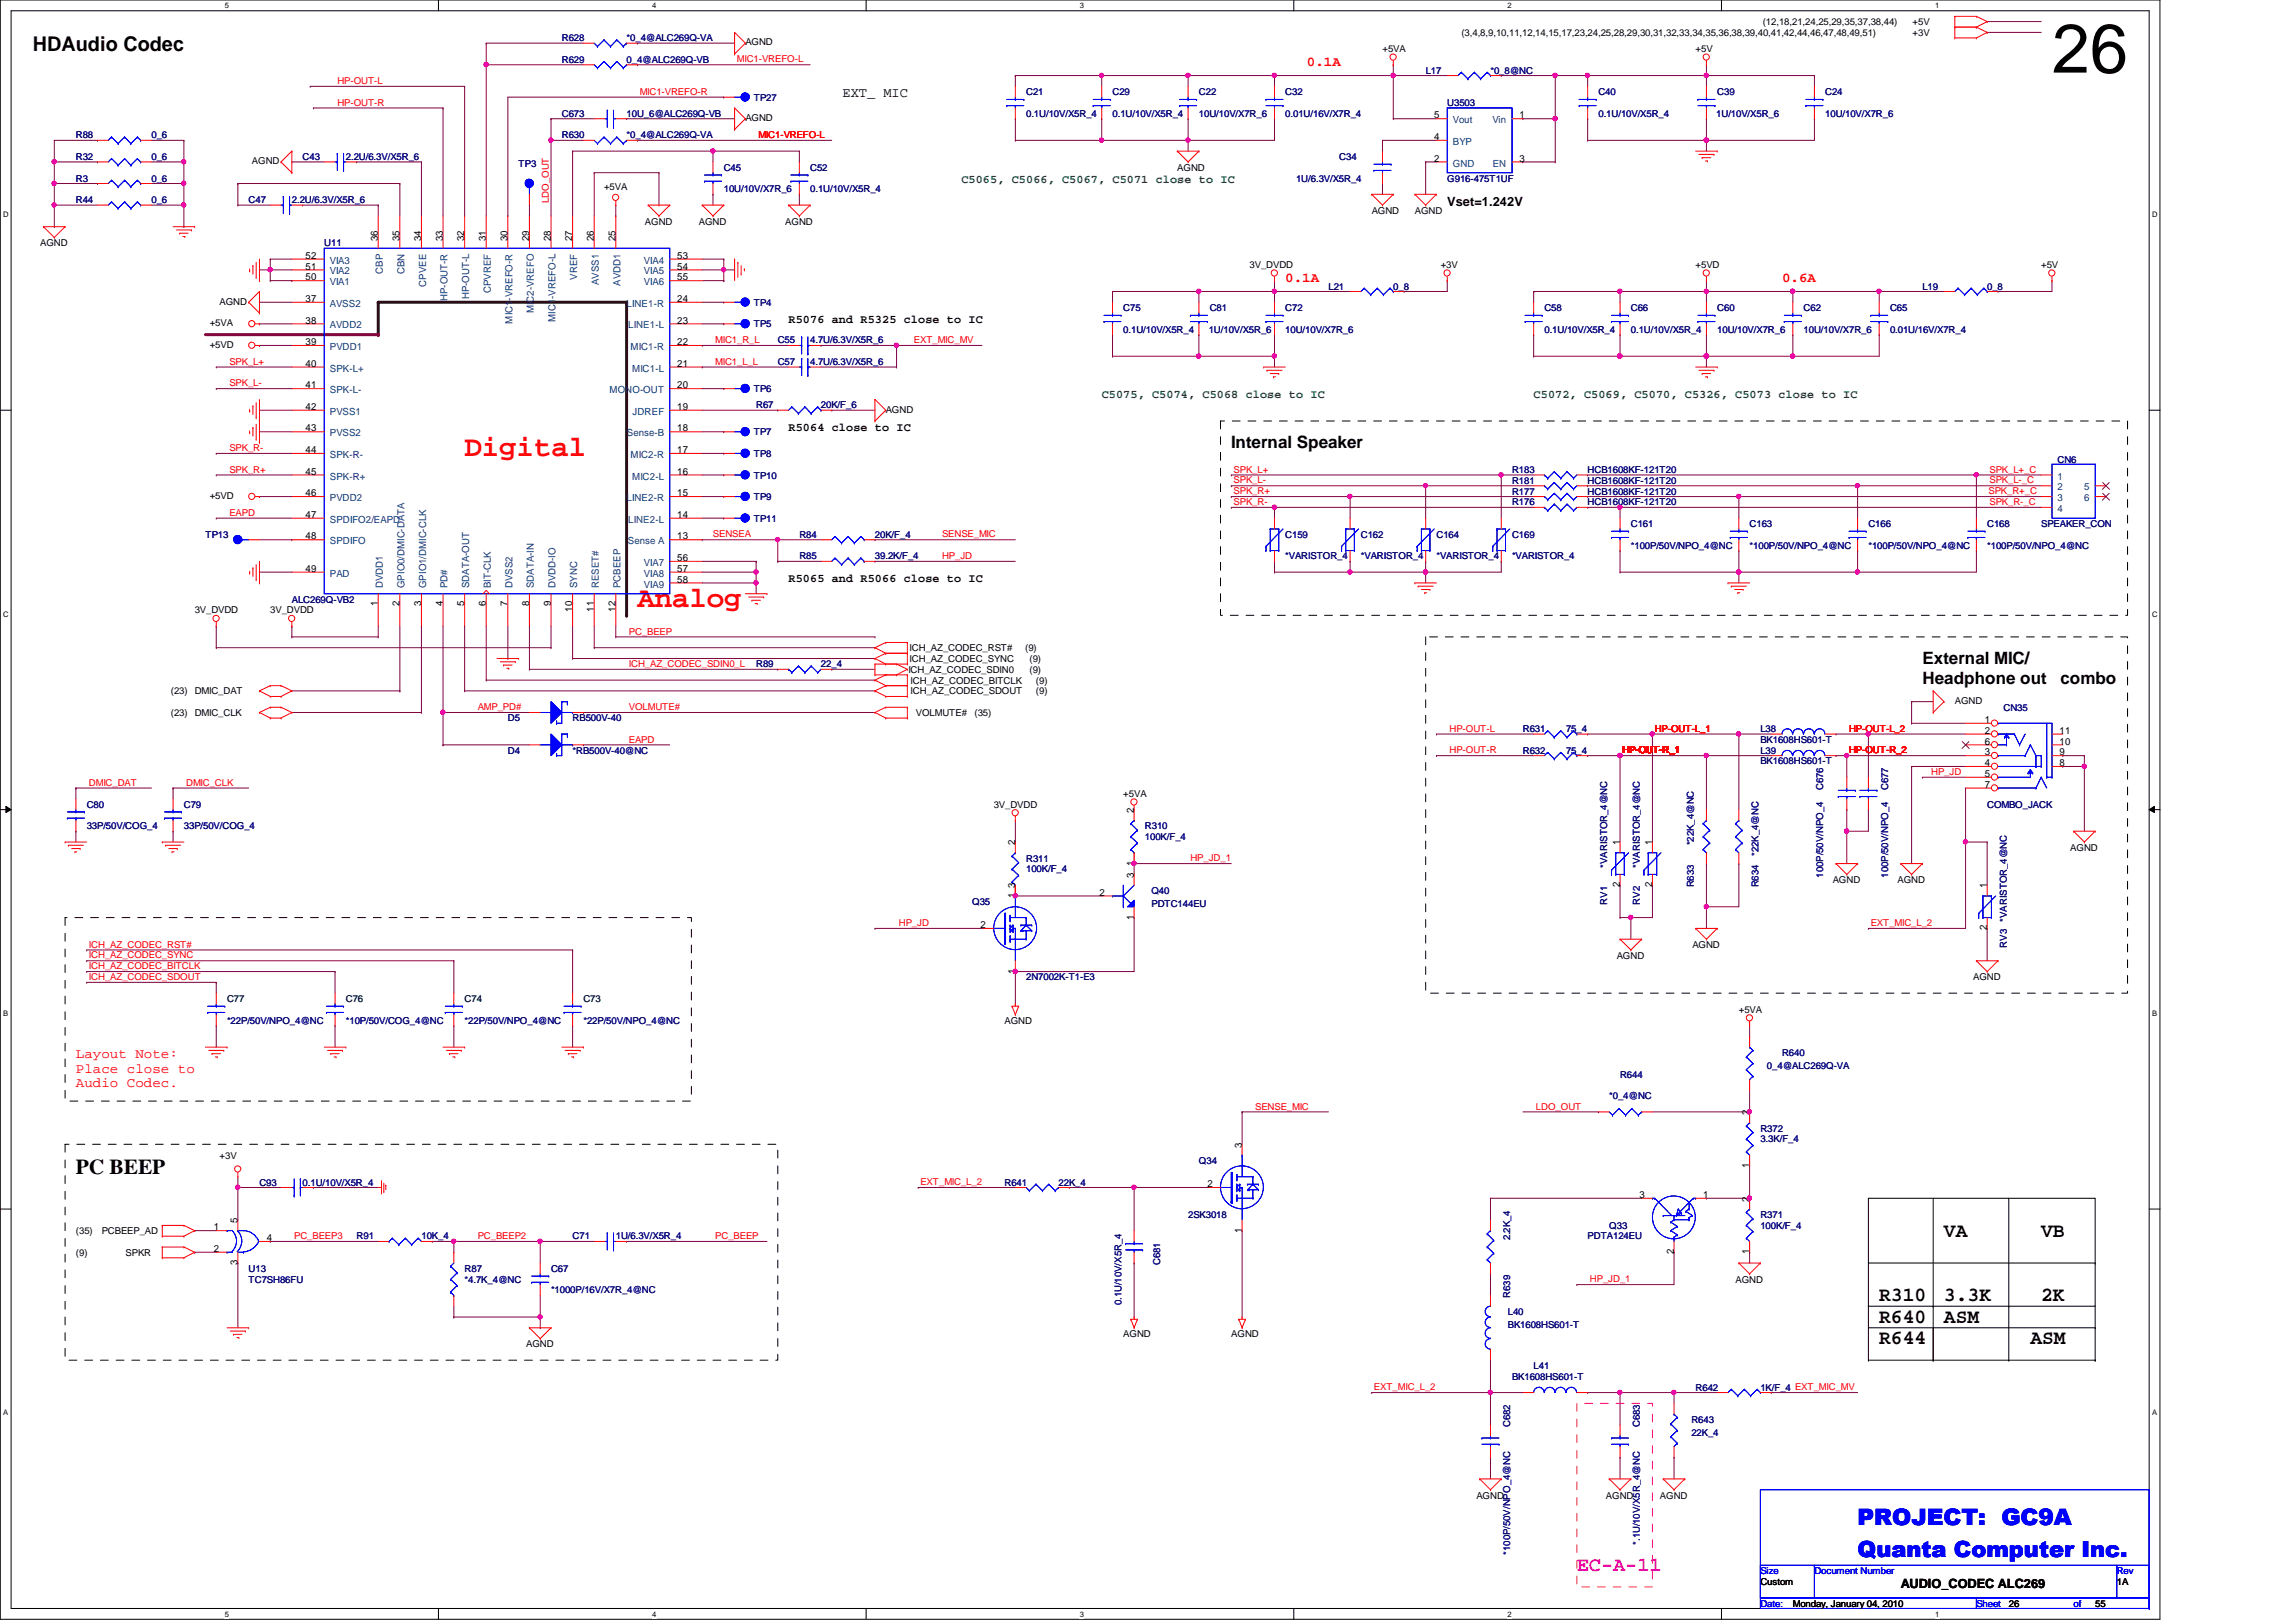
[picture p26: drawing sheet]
<svg xmlns="http://www.w3.org/2000/svg" width="297mm" height="210mm" viewBox="0 0 297 210" stroke-linecap="round" stroke-linejoin="round" font-family="sans-serif">
<defs><g id="words">
<text font-size="8.9" x="265.5" y="9.4">26</text>
<g font-size="3.8" fill="#f00">
<text x="60.1" y="59.1">Digital</text>
<text x="82.5" y="78.6">Analog</text>
</g>
<g font-size="2.9" fill="#00f">
<text x="240.3" y="197.4">PROJECT: GC9A</text>
<text x="240.3" y="201.5">Quanta Computer Inc.</text>
</g>
<text font-size="2.8" x="9.8" y="152">PC BEEP</text>
<g font-size="2.6">
<text x="4.2" y="6.6">HDAudio Codec</text>
<text x="251.5" y="160">VA</text>
<text x="264.1" y="160">VB</text>
<text x="243.1" y="168.4">R310</text>
<text x="243.1" y="171.2">R640</text>
<text x="243.1" y="174">R644</text>
<text x="251.5" y="168.4">3.3K</text>
<text x="251.5" y="171.2">ASM</text>
<text x="262.7" y="174">ASM</text>
<text x="264.1" y="168.4">2K</text>
</g>
<text font-size="2.6" fill="#f0f" x="204" y="203.3">EC-A-11</text>
<g font-size="2.2">
<text x="159.3" y="58">Internal Speaker</text>
<text x="248.7" y="85.9">External MIC/</text>
<text x="248.7" y="88.6">Headphone out</text>
<text x="266.6" y="88.6">combo</text>
</g>
<g font-size="1.8" fill="#f00">
<text x="169.1" y="8.5">0.1A</text>
<text x="166.3" y="36.4">0.1A</text>
<text x="230.5" y="36.4">0.6A</text>
<text x="9.8" y="136.9">Layout Note:</text>
<text x="9.8" y="138.8">Place close to</text>
<text x="9.8" y="140.7">Audio Codec.</text>
</g>
<text font-size="1.8" x="109" y="12.6">EXT_ MIC</text>
<g font-size="1.7">
<text x="187.2" y="26.7">Vset=1.242V</text>
<text x="245.9" y="205.5">AUDIO_CODEC ALC269</text>
</g>
<g font-size="1.5" fill="#008000">
<text x="124.4" y="23.6">C5065, C5066, C5067, C5071 close to IC</text>
<text x="142.5" y="51.6">C5075, C5074, C5068 close to IC</text>
<text x="198.4" y="51.6">C5072, C5069, C5070, C5326, C5073 close to IC</text>
</g>
<g font-size="1.5">
<text x="102" y="41.8">R5076 and R5325 close to IC</text>
<text x="102" y="55.8">R5064 close to IC</text>
<text x="102" y="75.3">R5065 and R5066 close to IC</text>
</g>
<g font-size="1.3">
<text x="185.5" y="15.3">5</text>
<text x="196.6" y="15.3">1</text>
<text x="185.5" y="18.1">4</text>
<text x="185.5" y="20.9">2</text>
<text x="196.6" y="20.9">3</text>
<text x="39.5" y="34.9">51</text>
<text x="39.5" y="33.5">52</text>
<text x="48.9" y="31.2" transform="rotate(-90 48.9 31.2)">36</text>
<text x="51.7" y="31.2" transform="rotate(-90 51.7 31.2)">35</text>
<text x="54.5" y="31.2" transform="rotate(-90 54.5 31.2)">34</text>
<text x="57.3" y="31.2" transform="rotate(-90 57.3 31.2)">33</text>
<text x="60.1" y="31.2" transform="rotate(-90 60.1 31.2)">32</text>
<text x="62.9" y="31.2" transform="rotate(-90 62.9 31.2)">31</text>
<text x="65.7" y="31.2" transform="rotate(-90 65.7 31.2)">30</text>
<text x="68.4" y="31.2" transform="rotate(-90 68.4 31.2)">29</text>
<text x="71.2" y="31.2" transform="rotate(-90 71.2 31.2)">28</text>
<text x="74" y="31.2" transform="rotate(-90 74 31.2)">27</text>
<text x="76.8" y="31.2" transform="rotate(-90 76.8 31.2)">26</text>
<text x="79.6" y="31.2" transform="rotate(-90 79.6 31.2)">25</text>
<text x="87.6" y="33.5">53</text>
<text x="87.6" y="34.9">54</text>
<text x="39.5" y="39.1">37</text>
<text x="39.5" y="41.9">38</text>
<text x="39.5" y="36.3">50</text>
<text x="87.6" y="41.9">23</text>
<text x="87.6" y="39.1">24</text>
<text x="87.6" y="36.3">55</text>
<text x="39.5" y="44.7">39</text>
<text x="39.5" y="47.5">40</text>
<text x="87.6" y="47.5">21</text>
<text x="87.6" y="44.7">22</text>
<text x="39.5" y="50.2">41</text>
<text x="39.5" y="53">42</text>
<text x="87.6" y="53">19</text>
<text x="87.6" y="50.2">20</text>
<text x="39.5" y="55.8">43</text>
<text x="39.5" y="58.6">44</text>
<text x="87.6" y="58.6">17</text>
<text x="87.6" y="55.8">18</text>
<text x="39.5" y="61.4">45</text>
<text x="39.5" y="64.2">46</text>
<text x="87.6" y="64.2">15</text>
<text x="87.6" y="61.4">16</text>
<text x="39.5" y="67">47</text>
<text x="39.5" y="69.8">48</text>
<text x="87.6" y="69.8">13</text>
<text x="87.6" y="67">14</text>
<text x="39.5" y="74">49</text>
<text x="87.6" y="72.6">56</text>
<text x="87.6" y="74">57</text>
<text x="87.6" y="75.4">58</text>
<text x="48.9" y="78.5" transform="rotate(-90 48.9 78.5)">1</text>
<text x="51.7" y="78.5" transform="rotate(-90 51.7 78.5)">2</text>
<text x="54.5" y="78.5" transform="rotate(-90 54.5 78.5)">3</text>
<text x="57.3" y="78.5" transform="rotate(-90 57.3 78.5)">4</text>
<text x="60.1" y="78.5" transform="rotate(-90 60.1 78.5)">5</text>
<text x="62.9" y="78.5" transform="rotate(-90 62.9 78.5)">6</text>
<text x="65.7" y="78.5" transform="rotate(-90 65.7 78.5)">7</text>
<text x="68.4" y="78.5" transform="rotate(-90 68.4 78.5)">8</text>
<text x="71.2" y="78.5" transform="rotate(-90 71.2 78.5)">9</text>
<text x="74" y="79.2" transform="rotate(-90 74 79.2)">10</text>
<text x="76.8" y="79.2" transform="rotate(-90 76.8 79.2)">11</text>
<text x="79.6" y="79.2" transform="rotate(-90 79.6 79.2)">12</text>
<text x="256.8" y="93.6">1</text>
<text x="256.8" y="95">2</text>
<text x="266.4" y="95">11</text>
<text x="256.8" y="96.4">6</text>
<text x="256.8" y="97.7">3</text>
<text x="256.8" y="99.1">4</text>
<text x="256.8" y="100.5">5</text>
<text x="256.8" y="101.9">7</text>
<text x="266.4" y="99.1">8</text>
<text x="266.4" y="97.7">9</text>
<text x="266.4" y="96.4">10</text>
<text x="146.7" y="105.2" transform="rotate(-90 146.7 105.2)">2</text>
<text x="131.3" y="109.4" transform="rotate(-90 131.3 109.4)">2</text>
<text x="146.7" y="113.6" transform="rotate(-90 146.7 113.6)">3</text>
<text x="146.7" y="112" transform="rotate(-90 146.7 112)">1</text>
<text x="209.5" y="109.4" transform="rotate(-90 209.5 109.4)">1</text>
<text x="213.7" y="109.4" transform="rotate(-90 213.7 109.4)">1</text>
<text x="131.3" y="116.2" transform="rotate(-90 131.3 116.2)">1</text>
<text x="131.3" y="115" transform="rotate(-90 131.3 115)">3</text>
<text x="142.2" y="115.9">2</text>
<text x="146.7" y="119" transform="rotate(-90 146.7 119)">1</text>
<text x="209.5" y="114.8" transform="rotate(-90 209.5 114.8)">2</text>
<text x="213.7" y="114.8" transform="rotate(-90 213.7 114.8)">2</text>
<text x="257" y="115" transform="rotate(-90 257 115)">1</text>
<text x="126.9" y="120.1">2</text>
<text x="131.3" y="126" transform="rotate(-90 131.3 126)">1</text>
<text x="257" y="120.4" transform="rotate(-90 257 120.4)">2</text>
<text x="160.7" y="148.5" transform="rotate(-90 160.7 148.5)">3</text>
<text x="226.3" y="144.3" transform="rotate(-90 226.3 144.3)">2</text>
<text x="156.2" y="153.6">2</text>
<text x="212.1" y="155">3</text>
<text x="220.3" y="155">1</text>
<text x="226.3" y="155.5" transform="rotate(-90 226.3 155.5)">2</text>
<text x="226.3" y="151.1" transform="rotate(-90 226.3 151.1)">1</text>
<text x="27.7" y="159.2">1</text>
<text x="30.7" y="158.3" transform="rotate(-90 30.7 158.3)">5</text>
<text x="34.5" y="160.6">4</text>
<text x="160.7" y="159.5" transform="rotate(-90 160.7 159.5)">1</text>
<text x="27.7" y="162">2</text>
<text x="30.7" y="163.7" transform="rotate(-90 30.7 163.7)">3</text>
<text x="216.5" y="162.3" transform="rotate(-90 216.5 162.3)">2</text>
<text x="226.3" y="162.3" transform="rotate(-90 226.3 162.3)">1</text>
</g>
<g font-size="1.3" fill="#004080">
<text x="188" y="16">Vout</text>
<text x="193.1" y="16">Vin</text>
<text x="188" y="18.8">BYP</text>
<text x="188" y="21.5">GND</text>
<text x="193.1" y="21.5">EN</text>
<text x="42.7" y="35.5">VIA2</text>
<text x="42.7" y="34.1">VIA3</text>
<text x="49.5" y="35.4" transform="rotate(-90 49.5 35.4)">CBP</text>
<text x="52.3" y="35.5" transform="rotate(-90 52.3 35.5)">CBN</text>
<text x="83.3" y="34.1">VIA4</text>
<text x="83.3" y="35.5">VIA5</text>
<text x="42.7" y="39.7">AVSS2</text>
<text x="42.7" y="36.9">VIA1</text>
<text x="55.1" y="37.1" transform="rotate(-90 55.1 37.1)">CPVEE</text>
<text x="57.9" y="38.9" transform="rotate(-90 57.9 38.9)">HP-OUT-R</text>
<text x="60.7" y="38.7" transform="rotate(-90 60.7 38.7)">HP-OUT-L</text>
<text x="63.5" y="37.9" transform="rotate(-90 63.5 37.9)">CPVREF</text>
<text x="66.3" y="41.9" transform="rotate(-90 66.3 41.9)">MIC1-VREFO-R</text>
<text x="69.1" y="40.6" transform="rotate(-90 69.1 40.6)">MIC2-VREFO</text>
<text x="71.9" y="41.7" transform="rotate(-90 71.9 41.7)">MIC1-VREFO-L</text>
<text x="74.7" y="36.2" transform="rotate(-90 74.7 36.2)">VREF</text>
<text x="77.5" y="36.9" transform="rotate(-90 77.5 36.9)">AVSS1</text>
<text x="80.3" y="37" transform="rotate(-90 80.3 37)">AVDD1</text>
<text x="81.1" y="39.7">LINE1-R</text>
<text x="83.3" y="36.9">VIA6</text>
<text x="42.7" y="42.5">AVDD2</text>
<text x="42.7" y="45.3">PVDD1</text>
<text x="81.3" y="42.5">LINE1-L</text>
<text x="81.6" y="45.3">MIC1-R</text>
<text x="42.7" y="48.1">SPK-L+</text>
<text x="42.7" y="50.9">SPK-L-</text>
<text x="42.7" y="53.7">PVSS1</text>
<text x="78.9" y="50.9">MONO-OUT</text>
<text x="81.8" y="48.1">MIC1-L</text>
<text x="81.8" y="53.7">JDREF</text>
<text x="42.7" y="56.5">PVSS2</text>
<text x="42.7" y="59.3">SPK-R-</text>
<text x="81.1" y="56.5">Sense-B</text>
<text x="81.6" y="59.3">MIC2-R</text>
<text x="42.7" y="62.1">SPK-R+</text>
<text x="42.7" y="64.9">PVDD2</text>
<text x="81.1" y="64.9">LINE2-R</text>
<text x="81.8" y="62.1">MIC2-L</text>
<text x="266.2" y="62.1">1</text>
<text x="266.2" y="63.5">2</text>
<text x="266.2" y="64.9">3</text>
<text x="269.6" y="63.5">5</text>
<text x="269.6" y="64.9">6</text>
<text x="42.7" y="67.6">SPDIFO2/EAPD</text>
<text x="42.7" y="70.4">SPDIFO</text>
<text x="81.2" y="70.4">Sense A</text>
<text x="81.3" y="67.6">LINE2-L</text>
<text x="266.2" y="66.3">4</text>
<text x="42.7" y="74.6">PAD</text>
<text x="49.5" y="76.1" transform="rotate(-90 49.5 76.1)">DVDD1</text>
<text x="52.3" y="76.1" transform="rotate(-90 52.3 76.1)">GPIO0/DMIC-DATA</text>
<text x="55.1" y="76.1" transform="rotate(-90 55.1 76.1)">GPIO1/DMIC-CLK</text>
<text x="57.9" y="76.1" transform="rotate(-90 57.9 76.1)">PD#</text>
<text x="60.7" y="76.1" transform="rotate(-90 60.7 76.1)">SDATA-OUT</text>
<text x="63.5" y="76.1" transform="rotate(-90 63.5 76.1)">BIT-CLK</text>
<text x="66.3" y="76.1" transform="rotate(-90 66.3 76.1)">DVSS2</text>
<text x="69.1" y="76.1" transform="rotate(-90 69.1 76.1)">SDATA-IN</text>
<text x="71.9" y="76.1" transform="rotate(-90 71.9 76.1)">DVDD-IO</text>
<text x="74.7" y="76.1" transform="rotate(-90 74.7 76.1)">SYNC</text>
<text x="77.5" y="76.1" transform="rotate(-90 77.5 76.1)">RESET#</text>
<text x="80.3" y="76.1" transform="rotate(-90 80.3 76.1)">PCBEEP</text>
<text x="83.3" y="73.2">VIA7</text>
<text x="83.3" y="74.6">VIA8</text>
<text x="83.3" y="76">VIA9</text>
</g>
<g font-size="1.2" fill="#000080">
<text x="72.7" y="5.3">R628</text>
<text x="81.1" y="5.3">*0_4@ALC269Q-VA</text>
<text x="72.7" y="8.1">R629</text>
<text x="81.1" y="8.1">0_4@ALC269Q-VB</text>
<text x="184.4" y="9.5">L17</text>
<text x="192.8" y="9.5">*0_8@NC</text>
<text x="9.8" y="17.9">R88</text>
<text x="19.6" y="17.9">0_6</text>
<text x="72.7" y="15.1">C673</text>
<text x="72.7" y="17.9">R630</text>
<text x="81.1" y="15.1">10U_6@ALC269Q-VB</text>
<text x="81.1" y="17.9">*0_4@ALC269Q-VA</text>
<text x="97.5" y="13">TP27</text>
<text x="132.8" y="12.3">C21</text>
<text x="132.8" y="15.1">0.1U/10V/X5R_4</text>
<text x="143.9" y="12.3">C29</text>
<text x="143.9" y="15.1">0.1U/10V/X5R_4</text>
<text x="155.1" y="12.3">C22</text>
<text x="155.1" y="15.1">10U/10V/X7R_6</text>
<text x="166.3" y="12.3">C32</text>
<text x="166.3" y="15.1">0.01U/16V/X7R_4</text>
<text x="187.2" y="13.7">U3503</text>
<text x="206.8" y="12.3">C40</text>
<text x="206.8" y="15.1">0.1U/10V/X5R_4</text>
<text x="222" y="15.1">1U/10V/X5R_6</text>
<text x="222.2" y="12.3">C39</text>
<text x="236.1" y="12.3">C24</text>
<text x="236.1" y="15.1">10U/10V/X7R_6</text>
<text x="9.8" y="23.5">R3</text>
<text x="9.8" y="20.7">R32</text>
<text x="19.6" y="23.5">0_6</text>
<text x="19.6" y="20.7">0_6</text>
<text x="39.2" y="20.7">C43</text>
<text x="44.7" y="20.7">2.2U/6.3V/X5R_6</text>
<text x="67.1" y="21.7">TP3</text>
<text x="93.6" y="22.1">C45</text>
<text x="104.8" y="22.1">C52</text>
<text x="167.7" y="23.5">1U/6.3V/X5R_4</text>
<text x="173.3" y="20.7">C34</text>
<text x="187.2" y="23.5">G916-475T1UF</text>
<text x="9.8" y="26.3">R44</text>
<text x="19.6" y="26.3">0_6</text>
<text x="32.2" y="26.3">C47</text>
<text x="37.8" y="26.3">2.2U/6.3V/X5R_6</text>
<text x="93.6" y="24.9">10U/10V/X7R_6</text>
<text x="104.8" y="24.9">0.1U/10V/X5R_4</text>
<text x="41.9" y="31.9">U11</text>
<text x="97.5" y="39.6">TP4</text>
<text x="145.3" y="40.3">C75</text>
<text x="156.5" y="40.3">C81</text>
<text x="166.3" y="40.3">C72</text>
<text x="171.9" y="37.5">L21</text>
<text x="180.3" y="37.5">0_8</text>
<text x="199.8" y="40.3">C58</text>
<text x="211" y="40.3">C66</text>
<text x="222.2" y="40.3">C60</text>
<text x="233.3" y="40.3">C62</text>
<text x="244.5" y="40.3">C65</text>
<text x="248.7" y="37.5">L19</text>
<text x="257.1" y="37.5">0_8</text>
<text x="97.5" y="42.4">TP5</text>
<text x="100.6" y="44.4">C55</text>
<text x="100.6" y="47.2">C57</text>
<text x="104.8" y="44.4">4.7U/6.3V/X5R_6</text>
<text x="104.8" y="47.2">4.7U/6.3V/X5R_6</text>
<text x="145.3" y="43.1">0.1U/10V/X5R_4</text>
<text x="156.4" y="43.1">1U/10V/X5R_6</text>
<text x="166.3" y="43.1">10U/10V/X7R_6</text>
<text x="199.8" y="43.1">0.1U/10V/X5R_4</text>
<text x="211" y="43.1">0.1U/10V/X5R_4</text>
<text x="222.2" y="43.1">10U/10V/X7R_6</text>
<text x="233.3" y="43.1">10U/10V/X7R_6</text>
<text x="244.5" y="43.1">0.01U/16V/X7R_4</text>
<text x="97.5" y="50.8">TP6</text>
<text x="97.8" y="52.8">R67</text>
<text x="106.2" y="52.8">20K/F_6</text>
<text x="97.5" y="59.1">TP8</text>
<text x="97.5" y="56.3">TP7</text>
<text x="266.2" y="59.9">CN6</text>
<text x="97.5" y="61.9">TP10</text>
<text x="97.5" y="64.7">TP9</text>
<text x="195.6" y="61.2">R183</text>
<text x="195.6" y="62.6">R181</text>
<text x="195.6" y="64">R177</text>
<text x="195.6" y="65.4">R176</text>
<text x="205.4" y="61.2">HCB1608KF-121T20</text>
<text x="205.4" y="62.6">HCB1608KF-121T20</text>
<text x="205.4" y="64">HCB1608KF-121T20</text>
<text x="205.4" y="65.4">HCB1608KF-121T20</text>
<text x="26.6" y="69.6">TP13</text>
<text x="97.5" y="67.5">TP11</text>
<text x="103.4" y="69.6">R84</text>
<text x="113.2" y="69.6">20K/F_4</text>
<text x="166.3" y="69.6">C159</text>
<text x="176.1" y="69.6">C162</text>
<text x="185.8" y="69.6">C164</text>
<text x="195.6" y="69.6">C169</text>
<text x="211" y="68.2">C161</text>
<text x="211" y="71">*100P/50V/NPO_4@NC</text>
<text x="226.4" y="68.2">C163</text>
<text x="226.4" y="71">*100P/50V/NPO_4@NC</text>
<text x="241.7" y="68.2">C166</text>
<text x="241.7" y="71">*100P/50V/NPO_4@NC</text>
<text x="257.1" y="68.2">C168</text>
<text x="257.1" y="71">*100P/50V/NPO_4@NC</text>
<text x="264.1" y="68.2">SPEAKER_CON</text>
<text x="37.8" y="78">ALC269Q-VB2</text>
<text x="103.4" y="72.4">R85</text>
<text x="113.2" y="72.4">39.2K/F_4</text>
<text x="166.3" y="72.4">*VARISTOR_4</text>
<text x="176.1" y="72.4">*VARISTOR_4</text>
<text x="185.8" y="72.4">*VARISTOR_4</text>
<text x="195.6" y="72.4">*VARISTOR_4</text>
<text x="97.8" y="86.4">R89</text>
<text x="106.2" y="86.4">22_4</text>
<text x="65.7" y="93.3">D5</text>
<text x="74.1" y="93.3">RB500V-40</text>
<text x="197" y="94.7">R631</text>
<text x="202.6" y="94.7">75_4</text>
<text x="227.8" y="94.7">L38</text>
<text x="259.2" y="92.1">CN35</text>
<text x="65.7" y="97.5">D4</text>
<text x="74.1" y="97.5">*RB500V-40@NC</text>
<text x="197" y="97.5">R632</text>
<text x="202.6" y="97.5">75_4</text>
<text x="227.8" y="97.5">L39</text>
<text x="227.8" y="98.9">BK1608HS601-T</text>
<text x="227.8" y="96.1">BK1608HS601-T</text>
<text x="11.2" y="104.5">C80</text>
<text x="11.2" y="107.3">33P/50V/COG_4</text>
<text x="23.8" y="104.5">C79</text>
<text x="23.8" y="107.3">33P/50V/COG_4</text>
<text x="148.1" y="107.3">R310</text>
<text x="235.9" y="102.3" transform="rotate(-90 235.9 102.3)">C676</text>
<text x="244.3" y="102.3" transform="rotate(-90 244.3 102.3)">C677</text>
<text x="257.1" y="104.5">COMBO_JACK</text>
<text x="132.8" y="111.5">R311</text>
<text x="132.8" y="112.9">100K/F_4</text>
<text x="148.1" y="108.7">100K/F_4</text>
<text x="207.9" y="112.3" transform="rotate(-90 207.9 112.3)">*VARISTOR_4@NC</text>
<text x="212.1" y="112.3" transform="rotate(-90 212.1 112.3)">*VARISTOR_4@NC</text>
<text x="219.1" y="109.4" transform="rotate(-90 219.1 109.4)">*22K_4@NC</text>
<text x="227.5" y="110.8" transform="rotate(-90 227.5 110.8)">*22K_4@NC</text>
<text x="235.9" y="113.6" transform="rotate(-90 235.9 113.6)">100P/50V/NPO_4</text>
<text x="244.3" y="113.6" transform="rotate(-90 244.3 113.6)">100P/50V/NPO_4</text>
<text x="125.8" y="117.1">Q35</text>
<text x="149" y="115.7">Q40</text>
<text x="149" y="117.4">PDTC144EU</text>
<text x="207.9" y="117.1" transform="rotate(-90 207.9 117.1)">RV1</text>
<text x="212.1" y="117.1" transform="rotate(-90 212.1 117.1)">RV2</text>
<text x="219.1" y="114.9" transform="rotate(-90 219.1 114.9)">R633</text>
<text x="227.5" y="114.9" transform="rotate(-90 227.5 114.9)">R634</text>
<text x="259.6" y="119.3" transform="rotate(-90 259.6 119.3)">*VARISTOR_4@NC</text>
<text x="259.6" y="122.6" transform="rotate(-90 259.6 122.6)">RV3</text>
<text x="132.8" y="126.9">2N7002K-T1-E3</text>
<text x="29.4" y="132.5">*22P/50V/NPO_4@NC</text>
<text x="44.7" y="132.5">*10P/50V/COG_4@NC</text>
<text x="60.1" y="132.5">*22P/50V/NPO_4@NC</text>
<text x="75.5" y="132.5">*22P/50V/NPO_4@NC</text>
<text x="230.5" y="136.7">R640</text>
<text x="208.2" y="142.2">*0_4@NC</text>
<text x="209.6" y="139.4">R644</text>
<text x="228.6" y="138.3">0_4@ALC269Q-VA</text>
<text x="227.8" y="146.4">R372</text>
<text x="227.8" y="147.8">3.3K/F_4</text>
<text x="33.6" y="153.4">C93</text>
<text x="39.2" y="153.4">0.1U/10V/X5R_4</text>
<text x="130" y="153.4">R641</text>
<text x="136.9" y="153.4">22K_4</text>
<text x="155.1" y="150.6">Q34</text>
<text x="46.1" y="160.4">R91</text>
<text x="54.5" y="160.4">10K_4</text>
<text x="74.1" y="160.4">C71</text>
<text x="79.7" y="160.4">1U/6.3V/X5R_4</text>
<text x="153.7" y="157.6">2SK3018</text>
<text x="195.4" y="160.5" transform="rotate(-90 195.4 160.5)">2.2K_4</text>
<text x="205.4" y="160.4">PDTA124EU</text>
<text x="208.2" y="159">Q33</text>
<text x="227.8" y="157.6">R371</text>
<text x="227.8" y="159">100K/F_4</text>
<text x="32.2" y="164.6">U13</text>
<text x="32.2" y="166">TC7SH86FU</text>
<text x="60.1" y="164.6">R87</text>
<text x="60.1" y="166">*4.7K_4@NC</text>
<text x="71.3" y="164.6">C67</text>
<text x="71.3" y="167.4">*1000P/16V/X7R_4@NC</text>
<text x="150.1" y="163.7" transform="rotate(-90 150.1 163.7)">C681</text>
<text x="195.4" y="167.9" transform="rotate(-90 195.4 167.9)">R639</text>
<text x="145.1" y="168.9" transform="rotate(-90 145.1 168.9)">0.1U/10V/X5R_4</text>
<text x="195.1" y="170.2">L40</text>
<text x="195.1" y="171.9">BK1608HS601-T</text>
<text x="195.6" y="178.6">BK1608HS601-T</text>
<text x="198.4" y="177.2">L41</text>
<text x="219.4" y="180">R642</text>
<text x="227.8" y="180">1K/F_4 EXT_MIC_MV</text>
<text x="195.4" y="184.7" transform="rotate(-90 195.4 184.7)">C682</text>
<text x="212.1" y="184.7" transform="rotate(-90 212.1 184.7)">C683</text>
<text x="218.8" y="184.1">R643</text>
<text x="218.8" y="185.8">22K_4</text>
<text x="195.4" y="201.2" transform="rotate(-90 195.4 201.2)">*100P/50V/NPO_4@NC</text>
<text x="212.1" y="199.9" transform="rotate(-90 212.1 199.9)">*.1U/10V/X5R_4@NC</text>
</g>
<g font-size="1.2">
<text x="96.4" y="5.9">AGND</text>
<text x="189.1" y="4.7">(3,4,8,9,10,11,12,14,15,17,23,24,25,28,29,30,31,32,33,34,35,36,38,39,40,41,42,44,46,47,48,49,51)</text>
<text x="228" y="3.3">(12,18,21,24,25,29,35,37,38,44)</text>
<text x="247.4" y="4.7">+3V</text>
<text x="247.4" y="3.3">+5V</text>
<text x="178.9" y="6.7">+5VA</text>
<text x="219.4" y="6.7">+5V</text>
<text x="96.4" y="15.7">AGND</text>
<text x="32.6" y="21.3">AGND</text>
<text x="152.3" y="22.1">AGND</text>
<text x="78.1" y="24.6">+5VA</text>
<text x="83.4" y="29.1">AGND</text>
<text x="90.4" y="29.1">AGND</text>
<text x="101.6" y="29.1">AGND</text>
<text x="177.5" y="27.7">AGND</text>
<text x="183" y="27.7">AGND</text>
<text x="5.2" y="31.9">AGND</text>
<text x="161.7" y="34.7">3V_DVDD</text>
<text x="186.4" y="34.7">+3V</text>
<text x="219.4" y="34.7">+5VD</text>
<text x="264.1" y="34.7">+5V</text>
<text x="28.4" y="39.4">AGND</text>
<text x="27.1" y="42.2">+5VA</text>
<text x="27.1" y="45">+5VD</text>
<text x="114.6" y="53.4">AGND</text>
<text x="27.1" y="64.6">+5VD</text>
<text x="25.2" y="79.4">3V_DVDD</text>
<text x="35" y="79.4">3V_DVDD</text>
<text x="22.1" y="89.9">(23)</text>
<text x="25.2" y="89.9">DMIC_DAT</text>
<text x="117.5" y="87.1">ICH_AZ_CODEC_SDIN0</text>
<text x="117.7" y="85.7">ICH_AZ_CODEC_SYNC</text>
<text x="117.7" y="84.3">ICH_AZ_CODEC_RST#</text>
<text x="117.8" y="89.9">ICH_AZ_CODEC_SDOUT</text>
<text x="117.8" y="88.5">ICH_AZ_CODEC_BITCLK</text>
<text x="132.6" y="84.3">(9)</text>
<text x="133.2" y="85.7">(9)</text>
<text x="133.2" y="87.1">(9)</text>
<text x="134" y="89.9">(9)</text>
<text x="134" y="88.5">(9)</text>
<text x="22.1" y="92.7">(23)</text>
<text x="25.2" y="92.7">DMIC_CLK</text>
<text x="118.5" y="92.7">VOLMUTE#</text>
<text x="126.1" y="92.7">(35)</text>
<text x="252.9" y="91.1">AGND</text>
<text x="128.6" y="104.5">3V_DVDD</text>
<text x="145.3" y="103.1">+5VA</text>
<text x="267.8" y="110.1">AGND</text>
<text x="237.1" y="114.3">AGND</text>
<text x="245.5" y="114.3">AGND</text>
<text x="209.2" y="124.1">AGND</text>
<text x="218.9" y="122.7">AGND</text>
<text x="225" y="131.1">+5VA</text>
<text x="255.3" y="126.9">AGND</text>
<text x="130" y="132.5">AGND</text>
<text x="28.4" y="149.9">+3V</text>
<text x="9.8" y="159.7">(35)</text>
<text x="13.2" y="159.7">PCBEEP_AD</text>
<text x="9.8" y="162.5">(9)</text>
<text x="16.3" y="162.5">SPKR</text>
<text x="224.5" y="166">AGND</text>
<text x="145.3" y="173">AGND</text>
<text x="159.3" y="173">AGND</text>
<text x="68.1" y="174.4">AGND</text>
<text x="191" y="193.9">AGND</text>
<text x="207.8" y="193.9">AGND</text>
<text x="214.8" y="193.9">AGND</text>
<text x="227.8" y="205.1">Custom</text>
<text x="231.9" y="207.9">Monday, January 04, 2010</text>
<text x="259.9" y="207.9">26</text>
<text x="271.1" y="207.9">55</text>
<text x="273.9" y="205.1">1A</text>
</g>
<g font-size="1.2" fill="#f00">
<text x="43.6" y="10.9">HP-OUT-L</text>
<text x="95.3" y="8.1">MIC1-VREFO-L</text>
<text x="43.6" y="13.7">HP-OUT-R</text>
<text x="82.8" y="12.3">MIC1-VREFO-R</text>
<text x="98.1" y="17.9">MIC1-VREFO-L</text>
<text x="71" y="26.2" transform="rotate(-90 71 26.2)">LDO_OUT</text>
<text x="29.7" y="47.2">SPK_L+</text>
<text x="92.5" y="47.2">MIC1_L_L</text>
<text x="92.5" y="44.4">MIC1_R_L</text>
<text x="118.2" y="44.4">EXT_MIC_MV</text>
<text x="29.7" y="50">SPK_L-</text>
<text x="29.7" y="58.4">SPK_R-</text>
<text x="29.7" y="61.2">SPK_R+</text>
<text x="159.6" y="64">SPK_R+</text>
<text x="159.6" y="65.4">SPK_R-</text>
<text x="159.6" y="62.6">SPK_L-</text>
<text x="159.6" y="61.2">SPK_L+</text>
<text x="257.3" y="64">SPK_R+_C</text>
<text x="257.4" y="65.4">SPK_R-_C</text>
<text x="257.4" y="61.2">SPK_L+_C</text>
<text x="257.4" y="62.6">SPK_L-_C</text>
<text x="29.7" y="66.8">EAPD</text>
<text x="92.2" y="69.6">SENSEA</text>
<text x="121.9" y="69.6">SENSE_MIC</text>
<text x="121.9" y="72.3">HP_JD</text>
<text x="81.4" y="82.1">PC_BEEP</text>
<text x="81.4" y="86.3">ICH_AZ_CODEC_SDIN0_L</text>
<text x="61.8" y="91.9">AMP_PD#</text>
<text x="81.4" y="91.9">VOLMUTE#</text>
<text x="187.5" y="94.7">HP-OUT-L</text>
<text x="214.1" y="94.7">HP-OUT-L_1</text>
<text x="239.2" y="94.7">HP-OUT-L_2</text>
<text x="11.5" y="101.7">DMIC_DAT</text>
<text x="24.1" y="101.7">DMIC_CLK</text>
<text x="81.4" y="96.1">EAPD</text>
<text x="187.5" y="97.5">HP-OUT-R</text>
<text x="209.9" y="97.5">HP-OUT-R_1</text>
<text x="239.2" y="97.5">HP-OUT-R_2</text>
<text x="249.8" y="100.3">HP_JD</text>
<text x="154" y="111.5">HP_JD_1</text>
<text x="116.3" y="119.8">HP_JD</text>
<text x="242" y="119.8">EXT_MIC_L_2</text>
<text x="11.5" y="124">ICH_AZ_CODEC_SYNC</text>
<text x="11.5" y="122.6">ICH_AZ_CODEC_RST#</text>
<text x="11.5" y="125.4">ICH_AZ_CODEC_BITCLK</text>
<text x="11.5" y="126.8">ICH_AZ_CODEC_SDOUT</text>
<text x="162.4" y="143.6">SENSE_MIC</text>
<text x="198.7" y="143.6">LDO_OUT</text>
<text x="119.1" y="153.4">EXT_MIC_L_2</text>
<text x="38.1" y="160.4">PC_BEEP3</text>
<text x="61.8" y="160.4">PC_BEEP2</text>
<text x="92.5" y="160.4">PC_BEEP</text>
<text x="205.7" y="165.9">HP_JD_1</text>
<text x="177.8" y="179.9">EXT_MIC_L_2</text>
</g>
<g font-size="1.2" fill="#004040">
<text x="29.4" y="129.7">C77</text>
<text x="44.7" y="129.7">C76</text>
<text x="60.1" y="129.7">C74</text>
<text x="75.5" y="129.7">C73</text>
</g>
<g font-size="1.2" fill="#00f">
<text x="227.8" y="203.7">Size</text>
<text x="234.7" y="203.7">Document Number</text>
<text x="273.9" y="203.7">Rev</text>
<text x="227.8" y="207.9">Date:</text>
<text x="255.7" y="207.9">Sheet</text>
<text x="268.3" y="207.9">of</text>
</g>
<g font-size="1">
<text x="29.1" y="1.1">5</text>
<text x="84.4" y="1.1">4</text>
<text x="139.7" y="1.1">3</text>
<text x="195" y="1.1">2</text>
<text x="250.4" y="1.1">1</text>
<text x=".4" y="28.1">D</text>
<text x="278.4" y="28.1">D</text>
<text x=".4" y="79.8">C</text>
<text x="278.4" y="79.8">C</text>
<text x=".4" y="131.5">B</text>
<text x="278.4" y="131.5">B</text>
<text x=".4" y="183.2">A</text>
<text x="278.4" y="183.2">A</text>
<text x="29.1" y="209.2">5</text>
<text x="84.4" y="209.2">4</text>
<text x="139.7" y="209.2">3</text>
<text x="195" y="209.2">2</text>
<text x="250.4" y="209.2">1</text>
</g>
</g></defs>
<path d="M0 0h279.4v209.5h-279.4zM1.4 1.4h276.6v206.8h-276.6z" fill="none" stroke="#000" stroke-width=".13"/>
<g fill="#fff">
<path d="M29.1 .2h.5v1.1h-.5z"/>
<path d="M29.1 208.3h.5v1.1h-.5z"/>
</g>
<path d="M56.7 0v1.4M56.7 208.2v1.3" fill="none" stroke="#000" stroke-width=".13"/>
<g fill="#fff">
<path d="M84.4 .2h.5v1.1h-.5z"/>
<path d="M84.4 208.3h.5v1.1h-.5z"/>
</g>
<path d="M112.1 0v1.4M112.1 208.2v1.3" fill="none" stroke="#000" stroke-width=".13"/>
<g fill="#fff">
<path d="M139.7 .2h.5v1.1h-.5z"/>
<path d="M139.7 208.3h.5v1.1h-.5z"/>
</g>
<path d="M167.4 0v1.4M167.4 208.2v1.3" fill="none" stroke="#000" stroke-width=".13"/>
<g fill="#fff">
<path d="M195 .2h.6v1.1h-.6z"/>
<path d="M195 208.3h.6v1.1h-.6z"/>
</g>
<path d="M222.7 0v1.4M222.7 208.2v1.3" fill="none" stroke="#000" stroke-width=".13"/>
<g fill="#fff">
<path d="M250.4 .2h.5v1.1h-.5z"/>
<path d="M250.4 208.3h.5v1.1h-.5z"/>
<path d="M.4 27.2h.7v1.1h-.7z"/>
<path d="M278.4 27.2h.7v1.1h-.7z"/>
<path d="M.4 78.9h.7v1.1h-.7z"/>
<path d="M278.4 78.9h.7v1.1h-.7z"/>
</g>
<path d="M0 53.1h1.4M278 53.1h1.4" fill="none" stroke="#000" stroke-width=".13"/>
<g fill="#fff">
<path d="M.4 130.6h.7v1.1h-.7z"/>
<path d="M278.4 130.6h.7v1.1h-.7z"/>
</g>
<path d="M0 104.8h1.4M.8 104.4l.6 .4-.6 .4zM278 104.8l.7-.4v.8zM278 104.8h1.4" fill="none" stroke="#000" stroke-width=".13"/>
<path d="M.8 104.4l.6 .4-.6 .4zM278 104.8l.7-.4v.8z" fill="#000"/>
<g fill="#fff">
<path d="M.4 182.3h.7v1.1h-.7z"/>
<path d="M278.4 182.3h.7v1.1h-.7z"/>
</g>
<path d="M0 156.5h1.4M278 156.5h1.4" fill="none" stroke="#000" stroke-width=".13"/>
<path d="M155.1 43.3h.1M155.1 43.3v2.8" fill="none" stroke="#800040" stroke-width=".13"/>
<circle cx="155.1" cy="46.1" r=".29" fill="#f0f"/>
<circle cx="155.1" cy="46.1" r=".29" fill="none" stroke="#f0f" stroke-width=".13"/>
<path d="M164.9 43.3h.1M164.9 46.1h.1M164.9 43.3v4.2" fill="none" stroke="#800040" stroke-width=".13"/>
<circle cx="164.9" cy="46.1" r=".29" fill="#f0f"/>
<circle cx="164.9" cy="46.1" r=".29" fill="none" stroke="#f0f" stroke-width=".13"/>
<path d="M155.1 37.7h.1M155.1 37.7v1.4M164.9 37.7h.1M164.9 36.3h.1M164.9 36.3v2.8" fill="none" stroke="#800040" stroke-width=".13"/>
<circle cx="164.9" cy="37.7" r=".29" fill="#f0f"/>
<circle cx="164.9" cy="37.7" r=".29" fill="none" stroke="#f0f" stroke-width=".13"/>
<path d="M142.5 9.8h.1M142.5 9.8h11.2M143.9 37.7h.1M143.9 37.7v1.4M187.2 36.3h.1M187.2 36.3v1.4" fill="none" stroke="#800040" stroke-width=".13"/>
<circle cx="153.7" cy="9.8" r=".29" fill="#f0f"/>
<circle cx="153.7" cy="9.8" r=".29" fill="none" stroke="#f0f" stroke-width=".13"/>
<circle cx="142.5" cy="9.8" r=".29" fill="#f0f"/>
<circle cx="142.5" cy="9.8" r=".29" fill="none" stroke="#f0f" stroke-width=".13"/>
<path d="M131.4 9.8h.1M131.4 15.4h.1M131.4 9.8v1.4M131.4 15.4v2.8M142.5 9.8h.1M142.5 15.4h.1M142.5 9.8v1.4M142.5 15.4v2.8M153.7 15.4h.1M153.7 9.8h.1M153.7 9.8v1.4M153.7 15.4v2.8" fill="none" stroke="#800040" stroke-width=".13"/>
<circle cx="142.5" cy="18.1" r=".29" fill="#f0f"/>
<circle cx="142.5" cy="18.1" r=".29" fill="none" stroke="#f0f" stroke-width=".13"/>
<path d="M19.6 18.2h4.2M23.8 18.2h.1M131.4 9.8h.1M131.4 9.8h11.1M164.9 15.4h.1M164.9 15.4v2.8M19.6 21h4.2M23.8 21h.1" fill="none" stroke="#800040" stroke-width=".13"/>
<circle cx="23.8" cy="20.9" r=".29" fill="#f0f"/>
<circle cx="23.8" cy="20.9" r=".29" fill="none" stroke="#f0f" stroke-width=".13"/>
<path d="M23.8 26.5h.1M23.8 23.7v2.8" fill="none" stroke="#800040" stroke-width=".13"/>
<circle cx="23.8" cy="26.5" r=".29" fill="#f0f"/>
<circle cx="23.8" cy="26.5" r=".29" fill="none" stroke="#f0f" stroke-width=".13"/>
<path d="M7 26.5h.1M7 23.7v2.8M19.6 23.7h4.2M23.8 23.7h.1" fill="none" stroke="#800040" stroke-width=".13"/>
<circle cx="7" cy="26.5" r=".29" fill="#f0f"/>
<circle cx="7" cy="26.5" r=".29" fill="none" stroke="#f0f" stroke-width=".13"/>
<path d="M12.6 18.2h.1M12.6 18.2h-5.6v2.8M7 21h.1M7 21h5.6M7 23.7h5.6M12.6 21h.1M12.6 23.7h.1" fill="none" stroke="#800040" stroke-width=".13"/>
<circle cx="7" cy="20.9" r=".29" fill="#f0f"/>
<circle cx="7" cy="20.9" r=".29" fill="none" stroke="#f0f" stroke-width=".13"/>
<path d="M23.8 18.2v2.8M23.8 21h.1M198.4 37.7h.1M198.4 37.7v1.4M209.6 37.7h.1M209.6 37.7v1.4M220.8 43.3h.1M220.8 43.3v2.8" fill="none" stroke="#800040" stroke-width=".13"/>
<circle cx="220.7" cy="46.1" r=".29" fill="#f0f"/>
<circle cx="220.7" cy="46.1" r=".29" fill="none" stroke="#f0f" stroke-width=".13"/>
<path d="M220.8 37.7h.1M220.8 37.7v1.4M220.8 46.1h.1M220.8 46.1v1.4" fill="none" stroke="#800040" stroke-width=".13"/>
<circle cx="220.7" cy="46.1" r=".29" fill="#f0f"/>
<circle cx="220.7" cy="46.1" r=".29" fill="none" stroke="#f0f" stroke-width=".13"/>
<path d="M209.6 43.3h.1M209.6 43.3v2.8" fill="none" stroke="#800040" stroke-width=".13"/>
<circle cx="209.6" cy="46.1" r=".29" fill="#f0f"/>
<circle cx="209.6" cy="46.1" r=".29" fill="none" stroke="#f0f" stroke-width=".13"/>
<path d="M153.7 9.8h.1M153.7 9.8h11.2M198.4 37.7h.1M198.4 37.7h11.2M243.1 37.7h.1M243.1 37.7v1.4M258.5 37.7h.1M265.5 36.3h.1M265.5 36.3v1.4h-7M243.1 43.3h.1M243.1 43.3v2.8" fill="none" stroke="#800040" stroke-width=".13"/>
<circle cx="164.9" cy="9.8" r=".29" fill="#f0f"/>
<circle cx="164.9" cy="9.8" r=".29" fill="none" stroke="#f0f" stroke-width=".13"/>
<path d="M180.3 8.4h.1M180.3 8.4v1.4M23.8 23.7h.1M23.8 21v2.7" fill="none" stroke="#800040" stroke-width=".13"/>
<circle cx="23.8" cy="23.7" r=".29" fill="#f0f"/>
<circle cx="23.8" cy="23.7" r=".29" fill="none" stroke="#f0f" stroke-width=".13"/>
<path d="M7 23.7h.1M7 21v2.7" fill="none" stroke="#800040" stroke-width=".13"/>
<circle cx="7" cy="23.7" r=".29" fill="#f0f"/>
<circle cx="7" cy="23.7" r=".29" fill="none" stroke="#f0f" stroke-width=".13"/>
<g fill="none" stroke="#800040" stroke-width=".13">
<path d="M60.1 11.2h.1M60.1 11.2v16.7M74.1 19.6h.1M74.1 19.6h18.1M74.1 19.6v8.3M82.5 18.2h.1M82.5 18.2h25.1M92.2 19.6h.1M92.2 19.6v1.4M30.8 26.5h.1M30.8 26.5h4.2M33.6 39.1h.1"/>
<path d="M33.6 39.1h4.2M39.2 26.5h.1M39.2 26.5h9.7M48.9 26.5h.1M48.9 26.5v1.4M103.4 25.1h.1M103.4 25.1v1.4M28 50.3h.1M28 50.3h9.8M33.6 55.9h.1M33.6 41.9h.1M33.6 53.1h.1"/>
<path d="M33.6 53.1h4.2M33.6 55.9h4.2M33.6 41.9h4.2M90.8 47.5h.1M90.8 53.1h9.8M90.8 47.5h11.2M100.6 53.1h.1M107.6 53.1h.1M107.6 53.1h5.6M116 44.7h.1M116 44.7h11M90.8 69.8h.1"/>
<path d="M90.8 69.8h9.8v2.8M100.6 72.6h.1M100.6 72.6h5.6M113.2 72.6h.1M113.2 72.6h18.2M37.8 82.4h.1M37.8 82.4h11.1M60.1 89.4h.1M60.1 81v8.4M65.7 85.2h.1M65.7 81v4.2M68.5 86.6h.1"/>
<path d="M68.5 81v5.6M71.3 83.8h.1M71.3 81v2.8M74.1 85.2h.1M74.1 81v4.2M76.9 83.8h.1M76.9 81v2.8M79.7 82.4h.1M79.7 82.4h33.5M79.7 81v1.4M113.2 82.4h.1"/>
</g>
<circle cx="116" cy="44.7" r=".29" fill="#f0f"/>
<circle cx="116" cy="44.7" r=".29" fill="none" stroke="#f0f" stroke-width=".13"/>
<g fill="none" stroke="#800040" stroke-width=".13">
<path d="M57.3 14h.1M57.3 14v13.9M103.4 19.6h.1M103.4 19.6v1.4M51.7 23.7h.1M51.7 23.7v4.2M54.5 21h.1M54.5 21v6.9M76.9 22.4h.1M76.9 22.4v5.5M33.6 44.7h.1M33.6 44.7h4.2"/>
<path d="M90.8 44.7h.1M90.8 44.7h11.2M28 61.5h.1M28 61.5h9.8M33.6 74h.1M33.6 74h4.2M100.6 69.8h.1M100.6 69.8h5.6M113.2 69.8h.1M113.2 69.8h18.2M60.1 89.4h53.1M62.9 88h.1"/>
<path d="M62.9 88h50.3M62.9 81v7M76.9 83.8h36.3M107.6 86.6h.1M107.6 86.6h5.6M113.2 89.4h.1M113.2 88h.1M113.2 83.8h.1"/>
</g>
<circle cx="100.6" cy="69.8" r=".29" fill="#f0f"/>
<circle cx="100.6" cy="69.8" r=".29" fill="none" stroke="#f0f" stroke-width=".13"/>
<path d="M57.3 92.2h.1M57.3 81v11.2" fill="none" stroke="#800040" stroke-width=".13"/>
<circle cx="57.3" cy="92.2" r=".29" fill="#f0f"/>
<circle cx="57.3" cy="92.2" r=".29" fill="none" stroke="#f0f" stroke-width=".13"/>
<path d="M92.2 19.6h.1M92.2 19.6h11.2M74.1 85.2h39.1M113.2 85.2h.1" fill="none" stroke="#800040" stroke-width=".13"/>
<circle cx="92.2" cy="19.5" r=".29" fill="#f0f"/>
<circle cx="92.2" cy="19.5" r=".29" fill="none" stroke="#f0f" stroke-width=".13"/>
<g fill="none" stroke="#800040" stroke-width=".13">
<path d="M30.8 23.7h.1M30.8 23.7h20.9M30.8 23.7v2.8M28 58.7h.1M28 47.5h.1M28 58.7h9.8M28 47.5h9.8M33.6 64.3h.1M33.6 64.3h4.2M255.7 61.5h.1M255.7 61.5v5.6M37.8 81h.1"/>
<path d="M37.8 81v1.4M48.9 82.4h.1M48.9 81v1.4M68.5 86.6h32.1M100.6 86.6h.1"/>
</g>
<circle cx="255.7" cy="61.4" r=".29" fill="#f0f"/>
<circle cx="255.7" cy="61.4" r=".29" fill="none" stroke="#f0f" stroke-width=".13"/>
<path d="M225 64.3h.1M225 64.3h39.1" fill="none" stroke="#800040" stroke-width=".13"/>
<circle cx="224.9" cy="64.2" r=".29" fill="#f0f"/>
<circle cx="224.9" cy="64.2" r=".29" fill="none" stroke="#f0f" stroke-width=".13"/>
<path d="M209.6 65.7h.1M209.6 65.7h54.5M225 64.3h.1M225 64.3v2.8M240.3 62.9h.1M240.3 62.9v4.2" fill="none" stroke="#800040" stroke-width=".13"/>
<circle cx="209.6" cy="65.6" r=".29" fill="#f0f"/>
<circle cx="209.6" cy="65.6" r=".29" fill="none" stroke="#f0f" stroke-width=".13"/>
<path d="M225 71.2h.1M225 71.2v2.8" fill="none" stroke="#800040" stroke-width=".13"/>
<circle cx="224.9" cy="74" r=".29" fill="#f0f"/>
<circle cx="224.9" cy="74" r=".29" fill="none" stroke="#f0f" stroke-width=".13"/>
<path d="M225 74h.1M225 74v1.4" fill="none" stroke="#800040" stroke-width=".13"/>
<circle cx="224.9" cy="74" r=".29" fill="#f0f"/>
<circle cx="224.9" cy="74" r=".29" fill="none" stroke="#f0f" stroke-width=".13"/>
<path d="M153.7 18.2h.1M153.7 18.2h11.2M209.6 65.7h.1M209.6 65.7v1.4M240.3 62.9h.1M240.3 62.9h23.8M255.7 71.2h.1M255.7 61.5h.1M255.7 71.2v2.8M255.7 61.5h8.4" fill="none" stroke="#800040" stroke-width=".13"/>
<circle cx="153.7" cy="18.1" r=".29" fill="#f0f"/>
<circle cx="153.7" cy="18.1" r=".29" fill="none" stroke="#f0f" stroke-width=".13"/>
<path d="M153.7 18.2h.1M153.7 18.2v1.4M164.9 9.8h.1M164.9 9.8v1.4M180.3 9.8h.1M180.3 9.8h6.9" fill="none" stroke="#800040" stroke-width=".13"/>
<circle cx="180.2" cy="9.8" r=".29" fill="#f0f"/>
<circle cx="180.2" cy="9.8" r=".29" fill="none" stroke="#f0f" stroke-width=".13"/>
<g fill="none" stroke="#800040" stroke-width=".13">
<path d="M201.2 9.8h.1M201.2 9.8h4.2M205.4 9.8h.1M205.4 9.8v1.4M90.8 39.1h2.8M93.6 39.1h.1M181.6 37.7h.1M181.6 37.7h5.6M90.8 55.9h2.8M90.8 50.3h2.8M90.8 41.9h2.8M90.8 58.7h2.8"/>
<path d="M93.6 55.9h.1M93.6 50.3h.1M93.6 41.9h.1M93.6 58.7h.1M143.9 43.3h.1M143.9 43.3v2.8M231.9 46.1h.1M231.9 46.1h11.2M90.8 67.1h2.8M90.8 64.3h2.8M90.8 61.5h2.8M93.6 67.1h.1"/>
<path d="M93.6 64.3h.1M93.6 61.5h.1M205.4 61.5h.1M205.4 61.5h50.3M209.6 71.2h.1M209.6 71.2v2.8M240.3 74h.1M240.3 74h15.4M28 83.8h.1M28 81h.1M28 83.8h43.3M28 81v2.8"/>
<path d="M51.7 89.4h.1M51.7 81v8.4M54.5 81h.1M54.5 81v11.2M57.3 92.2h.1M57.3 92.2h11.2M75.5 92.2h.1M75.5 92.2h37.7"/>
</g>
<circle cx="201.2" cy="9.8" r=".29" fill="#f0f"/>
<circle cx="201.2" cy="9.8" r=".29" fill="none" stroke="#f0f" stroke-width=".13"/>
<path d="M205.4 15.4h.1M205.4 15.4v2.8M220.8 9.8h.1M220.8 15.4h.1M220.8 9.8v1.4M220.8 15.4v2.8M234.7 9.8h.1M234.7 9.8v1.4" fill="none" stroke="#800040" stroke-width=".13"/>
<circle cx="220.7" cy="18.1" r=".29" fill="#f0f"/>
<circle cx="220.7" cy="18.1" r=".29" fill="none" stroke="#f0f" stroke-width=".13"/>
<path d="M220.8 18.2h.1M220.8 8.4h.1M220.8 8.4v1.4M220.8 18.2v1.4M234.7 15.4h.1M234.7 15.4v2.8M243.1 37.7h.1M243.1 37.7h8.4" fill="none" stroke="#800040" stroke-width=".13"/>
<circle cx="243.1" cy="37.7" r=".29" fill="#f0f"/>
<circle cx="243.1" cy="37.7" r=".29" fill="none" stroke="#f0f" stroke-width=".13"/>
<g fill="none" stroke="#800040" stroke-width=".13">
<path d="M164.9 9.8h.1M164.9 9.8h15.4M178.9 18.2h.1M178.9 18.2v1.4M178.9 18.2h6.9M180.3 15.4h.1M180.3 9.8h.1M180.3 15.4h5.5M180.3 9.8v5.6M197 15.4h.1M201.2 9.8h.1M201.2 9.8v5.6h-4.2"/>
<path d="M178.9 23.7h.1M178.9 23.7v1.4M184.4 21h.1M184.4 21h1.4M184.4 21v4.1M220.8 36.3h.1M220.8 36.3v1.4M198.4 43.3h.1M198.4 43.3v2.8M37.8 89.4h13.9M37.8 92.2h16.7M51.7 89.4h.1"/>
<path d="M54.5 92.2h.1M9.8 107.6h.1M9.8 102h.1M9.8 102v1.4M9.8 107.6v1.4M9.8 102h9.8M22.4 102h.1M22.4 107.6h.1M22.4 102v1.4M22.4 107.6v1.4M22.4 102h9.8"/>
</g>
<circle cx="201.2" cy="15.3" r=".29" fill="#f0f"/>
<circle cx="201.2" cy="15.3" r=".29" fill="none" stroke="#f0f" stroke-width=".13"/>
<path d="M194.2 9.8h.1M194.2 9.8h7M143.9 37.7h.1M143.9 37.7h11.2M197 21h.1M197 21h4.2M231.9 37.7h.1M231.9 37.7h11.2M143.9 46.1h.1M143.9 46.1h11.2" fill="none" stroke="#800040" stroke-width=".13"/>
<circle cx="231.9" cy="37.7" r=".29" fill="#f0f"/>
<circle cx="231.9" cy="37.7" r=".29" fill="none" stroke="#f0f" stroke-width=".13"/>
<path d="M30.8 153.7h.1M30.8 152.3v1.4M25.2 162.1h.1M25.2 162.1h2.8M35 160.7h.1M35 160.7h13.9M55.9 160.7h.1M55.9 160.7h2.8v1.4M58.7 162.1h.1M69.9 170.4h.1M69.9 167.6v2.8" fill="none" stroke="#800040" stroke-width=".13"/>
<circle cx="69.9" cy="170.4" r=".29" fill="#f0f"/>
<circle cx="69.9" cy="170.4" r=".29" fill="none" stroke="#f0f" stroke-width=".13"/>
<path d="M58.7 160.7h.1M58.7 160.7h11.2M69.9 160.7h.1M69.9 160.7v2.7M81.1 160.7h.1M81.1 160.7h18.1" fill="none" stroke="#800040" stroke-width=".13"/>
<circle cx="58.7" cy="160.6" r=".29" fill="#f0f"/>
<circle cx="58.7" cy="160.6" r=".29" fill="none" stroke="#f0f" stroke-width=".13"/>
<path d="M30.8 153.7h.1M30.8 153.7v4.2M30.8 153.7h5.6M30.8 163.4h.1M30.8 163.4v8.4" fill="none" stroke="#800040" stroke-width=".13"/>
<circle cx="30.7" cy="153.6" r=".29" fill="#f0f"/>
<circle cx="30.7" cy="153.6" r=".29" fill="none" stroke="#f0f" stroke-width=".13"/>
<path d="M25.2 159.3h.1M25.2 159.3h2.8M40.6 153.7h.1M40.6 153.7h8.3M69.9 160.7h.1M69.9 160.7h7" fill="none" stroke="#800040" stroke-width=".13"/>
<circle cx="69.9" cy="160.6" r=".29" fill="#f0f"/>
<circle cx="69.9" cy="160.6" r=".29" fill="none" stroke="#f0f" stroke-width=".13"/>
<g fill="none" stroke="#800040" stroke-width=".13">
<path d="M220.8 18.2h.1M220.8 18.2h13.9M11.2 127.1h.1M11.2 124.3h.1M11.2 122.9h.1M11.2 125.7h.1M11.2 127.1h16.8M11.2 124.3h47.5M11.2 122.9h62.9M11.2 125.7h32.1M28 127.1h.1M28 132.7h.1"/>
<path d="M28 127.1v1.4M28 132.7v2.8M43.3 125.7h.1M43.3 125.7v2.8M58.7 124.3h.1M58.7 124.3v4.2M74.1 132.7h.1M74.1 122.9h.1M74.1 122.9v5.6M74.1 132.7v2.8M58.7 170.4h.1M58.7 169v1.4"/>
</g>
<circle cx="220.7" cy="18.1" r=".29" fill="#f0f"/>
<circle cx="220.7" cy="18.1" r=".29" fill="none" stroke="#f0f" stroke-width=".13"/>
<path d="M231.9 37.7h.1M231.9 37.7v1.4M106.2 44.7h.1M106.2 47.5h9.8M106.2 44.7h9.8M116 47.5h.1M116 44.7h.1M116 44.7v2.8M231.9 43.3h.1M231.9 43.3v2.8" fill="none" stroke="#800040" stroke-width=".13"/>
<circle cx="231.9" cy="46.1" r=".29" fill="#f0f"/>
<circle cx="231.9" cy="46.1" r=".29" fill="none" stroke="#f0f" stroke-width=".13"/>
<path d="M184.4 72.6h.1M184.4 72.6v1.4" fill="none" stroke="#800040" stroke-width=".13"/>
<circle cx="184.4" cy="74" r=".29" fill="#f0f"/>
<circle cx="184.4" cy="74" r=".29" fill="none" stroke="#f0f" stroke-width=".13"/>
<path d="M174.7 72.6h.1M174.7 72.6v1.4M194.2 72.6h.1M194.2 72.6v1.4" fill="none" stroke="#800040" stroke-width=".13"/>
<circle cx="174.6" cy="74" r=".29" fill="#f0f"/>
<circle cx="174.6" cy="74" r=".29" fill="none" stroke="#f0f" stroke-width=".13"/>
<path d="M164.9 65.7h.1M164.9 65.7v1.4M184.4 62.9h.1M184.4 74h.1M184.4 62.9v4.2M184.4 74v1.4M194.2 61.5h.1M194.2 61.5v5.6" fill="none" stroke="#800040" stroke-width=".13"/>
<circle cx="184.4" cy="74" r=".29" fill="#f0f"/>
<circle cx="184.4" cy="74" r=".29" fill="none" stroke="#f0f" stroke-width=".13"/>
<path d="M164.9 72.6h.1M164.9 72.6v1.4M174.7 64.3h.1M174.7 64.3v2.8M174.7 64.3h23.7" fill="none" stroke="#800040" stroke-width=".13"/>
<circle cx="174.6" cy="64.2" r=".29" fill="#f0f"/>
<circle cx="174.6" cy="64.2" r=".29" fill="none" stroke="#f0f" stroke-width=".13"/>
<path d="M184.4 62.9h.1M184.4 62.9h14" fill="none" stroke="#800040" stroke-width=".13"/>
<circle cx="184.4" cy="62.8" r=".29" fill="#f0f"/>
<circle cx="184.4" cy="62.8" r=".29" fill="none" stroke="#f0f" stroke-width=".13"/>
<path d="M164.9 65.7h.1M164.9 65.7h33.5" fill="none" stroke="#800040" stroke-width=".13"/>
<circle cx="164.9" cy="65.6" r=".29" fill="#f0f"/>
<circle cx="164.9" cy="65.6" r=".29" fill="none" stroke="#f0f" stroke-width=".13"/>
<path d="M159.3 64.3h.1M159.3 65.7h.1M159.3 62.9h.1M159.3 64.3h15.4M159.3 65.7h5.6M159.3 62.9h25.1M205.4 62.9h.1M205.4 62.9h34.9" fill="none" stroke="#800040" stroke-width=".13"/>
<circle cx="240.3" cy="62.8" r=".29" fill="#f0f"/>
<circle cx="240.3" cy="62.8" r=".29" fill="none" stroke="#f0f" stroke-width=".13"/>
<g fill="none" stroke="#800040" stroke-width=".13">
<path d="M7 26.5h.1M7 29.3h.1M7 26.5h5.6M7 26.5v2.8M19.6 26.5h4.2M23.8 26.5h.1M23.8 29.3h.1M23.8 26.5v2.8M159.3 61.5h.1M159.3 61.5h39.1M184.4 74h.1M184.4 74h9.8"/>
<path d="M194.2 61.5h.1M205.4 64.3h.1M205.4 65.7h.1M205.4 64.3h19.6M205.4 65.7h4.2"/>
</g>
<circle cx="194.2" cy="61.4" r=".29" fill="#f0f"/>
<circle cx="194.2" cy="61.4" r=".29" fill="none" stroke="#f0f" stroke-width=".13"/>
<path d="M240.3 71.2h.1M240.3 71.2v2.8" fill="none" stroke="#800040" stroke-width=".13"/>
<circle cx="240.3" cy="74" r=".29" fill="#f0f"/>
<circle cx="240.3" cy="74" r=".29" fill="none" stroke="#f0f" stroke-width=".13"/>
<path d="M90.8 33.5h2.8M90.8 34.9h2.8M90.8 36.3h2.8M92.2 25.1h.1M92.2 25.1v1.4M93.6 33.5h.1M93.6 34.9h.1M93.6 36.3h.1M93.6 33.5v1.4M225 74h.1M225 74h15.3" fill="none" stroke="#800040" stroke-width=".13"/>
<circle cx="93.6" cy="34.9" r=".29" fill="#f0f"/>
<circle cx="93.6" cy="34.9" r=".29" fill="none" stroke="#f0f" stroke-width=".13"/>
<path d="M93.6 36.3h.1M95 34.9h.1M95 34.9h-1.4v1.4M90.8 72.6h7M90.8 74h7M90.8 75.4h7M97.8 72.6h.1M97.8 74h.1M97.8 75.4h.1M97.8 72.6v2.8" fill="none" stroke="#800040" stroke-width=".13"/>
<circle cx="97.8" cy="75.4" r=".29" fill="#f0f"/>
<circle cx="97.8" cy="75.4" r=".29" fill="none" stroke="#f0f" stroke-width=".13"/>
<circle cx="97.8" cy="74" r=".29" fill="#f0f"/>
<circle cx="97.8" cy="74" r=".29" fill="none" stroke="#f0f" stroke-width=".13"/>
<path d="M35 33.5h.1M35 34.9h.1M35 33.5h2.8M35 33.5v1.4M35 36.3h2.8M35 34.9h2.8M37.8 36.3h.1M97.8 75.4h.1M97.8 75.4v1.4" fill="none" stroke="#800040" stroke-width=".13"/>
<circle cx="34.9" cy="34.9" r=".29" fill="#f0f"/>
<circle cx="34.9" cy="34.9" r=".29" fill="none" stroke="#f0f" stroke-width=".13"/>
<path d="M131.4 18.2h.1M131.4 18.2h22.3M142.5 18.2h.1M220.8 9.8h.1M220.8 9.8h13.9M33.6 34.9h.1M33.6 34.9h1.4v1.4M35 36.3h.1M43.3 132.7h.1M43.3 132.7v2.8M58.7 170.4h.1M58.7 170.4h11.2" fill="none" stroke="#800040" stroke-width=".13"/>
<circle cx="220.7" cy="9.8" r=".29" fill="#f0f"/>
<circle cx="220.7" cy="9.8" r=".29" fill="none" stroke="#f0f" stroke-width=".13"/>
<path d="M209.6 37.7h.1M209.6 37.7h11.2M198.4 46.1h.1M198.4 46.1h11.2" fill="none" stroke="#800040" stroke-width=".13"/>
<circle cx="209.6" cy="37.7" r=".29" fill="#f0f"/>
<circle cx="209.6" cy="37.7" r=".29" fill="none" stroke="#f0f" stroke-width=".13"/>
<path d="M209.6 46.1h.1M209.6 46.1h11.2" fill="none" stroke="#800040" stroke-width=".13"/>
<circle cx="209.6" cy="46.1" r=".29" fill="#f0f"/>
<circle cx="209.6" cy="46.1" r=".29" fill="none" stroke="#f0f" stroke-width=".13"/>
<path d="M220.8 46.1h.1M220.8 46.1h11.1" fill="none" stroke="#800040" stroke-width=".13"/>
<circle cx="220.7" cy="46.1" r=".29" fill="#f0f"/>
<circle cx="220.7" cy="46.1" r=".29" fill="none" stroke="#f0f" stroke-width=".13"/>
<path d="M220.8 37.7h.1M220.8 37.7h11.1" fill="none" stroke="#800040" stroke-width=".13"/>
<circle cx="231.9" cy="37.7" r=".29" fill="#f0f"/>
<circle cx="231.9" cy="37.7" r=".29" fill="none" stroke="#f0f" stroke-width=".13"/>
<circle cx="220.7" cy="37.7" r=".29" fill="#f0f"/>
<circle cx="220.7" cy="37.7" r=".29" fill="none" stroke="#f0f" stroke-width=".13"/>
<path d="M155.1 37.7h.1M155.1 37.7h9.8M155.1 46.1h.1M155.1 46.1h9.8" fill="none" stroke="#800040" stroke-width=".13"/>
<circle cx="155.1" cy="37.7" r=".29" fill="#f0f"/>
<circle cx="155.1" cy="37.7" r=".29" fill="none" stroke="#f0f" stroke-width=".13"/>
<path d="M164.9 37.7h.1M164.9 37.7h9.8M164.9 74h.1M164.9 74h19.5M174.7 74h.1M209.6 74h.1M209.6 74h15.4" fill="none" stroke="#800040" stroke-width=".13"/>
<circle cx="184.4" cy="74" r=".29" fill="#f0f"/>
<circle cx="184.4" cy="74" r=".29" fill="none" stroke="#f0f" stroke-width=".13"/>
<path d="M40.1 11.2h.1M40.1 11.2h20M40.6 14h.1M40.6 14h16.7M205.4 9.8h.1M205.4 9.8h15.4M37.8 21h.1M37.8 21h4.1M46.1 21h.1M46.1 21h8.4M79.7 27.9h.1M79.7 26.5v1.4" fill="none" stroke="#800040" stroke-width=".13"/>
<circle cx="205.4" cy="9.8" r=".29" fill="#f0f"/>
<circle cx="205.4" cy="9.8" r=".29" fill="none" stroke="#f0f" stroke-width=".13"/>
<g fill="none" stroke="#800040" stroke-width=".13">
<path d="M205.4 18.2h.1M205.4 18.2h15.4M257.1 4.2h.1M257.1 2.8h.1M257.1 4.2h7M257.1 2.8h7M28 67.1h.1M28 67.1h9.8M57.3 96.4h.1M57.3 96.4h11.2M57.3 92.2v4.2M75.5 96.4h.1"/>
<path d="M75.5 96.4h11.2M192.8 180.2h.1M192.8 180.2v4.2M209.6 180.2h.1M209.6 180.2h7M216.6 180.2h.1M216.6 180.2v1.4"/>
</g>
<circle cx="192.8" cy="180.2" r=".29" fill="#f0f"/>
<circle cx="192.8" cy="180.2" r=".29" fill="none" stroke="#f0f" stroke-width=".13"/>
<path d="M192.8 180.2h.1M192.8 180.2h4.2M216.6 180.2h.1M216.6 180.2h5.6" fill="none" stroke="#800040" stroke-width=".13"/>
<circle cx="216.5" cy="180.2" r=".29" fill="#f0f"/>
<circle cx="216.5" cy="180.2" r=".29" fill="none" stroke="#f0f" stroke-width=".13"/>
<g fill="none" stroke="#800040" stroke-width=".13">
<path d="M192.8 155.1h.1M192.8 155.1v2.8M192.8 164.8h.1M192.8 176h.1M192.8 176v4.2h-15.3M192.8 164.8v2.8M216.6 162.1h.1M216.6 162.1v4.1M177.5 180.2h.1M192.8 188.6h.1M192.8 188.6v2.8M205.4 180.2h.1"/>
<path d="M205.4 180.2h4.2M209.6 180.2h.1M209.6 188.6h.1M209.6 180.2v4.2M209.6 188.6v2.8M216.6 188.6h.1M216.6 188.6v2.8M229.1 180.2h.1M229.1 180.2h11.2"/>
</g>
<circle cx="209.6" cy="180.2" r=".29" fill="#f0f"/>
<circle cx="209.6" cy="180.2" r=".29" fill="none" stroke="#f0f" stroke-width=".13"/>
<path d="M192.8 155.1h.1M192.8 155.1h19.6M220.8 155.1h.1M220.8 155.1h5.6" fill="none" stroke="#800040" stroke-width=".13"/>
<circle cx="226.3" cy="155" r=".29" fill="#f0f"/>
<circle cx="226.3" cy="155" r=".29" fill="none" stroke="#f0f" stroke-width=".13"/>
<path d="M248.7 100.6h.1M248.7 100.6h5.6M254.3 109h.1M254.3 109v11.1h-12.6M254.3 109h2.8M241.7 120.1h.1" fill="none" stroke="#800040" stroke-width=".13"/>
<circle cx="254.3" cy="108.9" r=".29" fill="#f0f"/>
<circle cx="254.3" cy="108.9" r=".29" fill="none" stroke="#f0f" stroke-width=".13"/>
<g fill="none" stroke="#800040" stroke-width=".13">
<path d="M205.4 95h.1M205.4 97.8h.1M205.4 95h8.4M205.4 97.8h4.2M247.3 90.8h.1M247.3 90.8v2.8M266.9 97.8h.1M266.9 97.8h2.8M209.6 118.7h.1M209.6 118.7h1.4M211 118.7h.1M211 118.7v2.8"/>
<path d="M213.8 114.6h.1M213.8 114.6v4.1M220.8 117.3h.1M220.8 117.3v2.8M257.1 120.1h.1M257.1 120.1v4.2"/>
</g>
<circle cx="220.7" cy="117.3" r=".29" fill="#f0f"/>
<circle cx="220.7" cy="117.3" r=".29" fill="none" stroke="#f0f" stroke-width=".13"/>
<path d="M213.8 95h.1M213.8 95v14" fill="none" stroke="#800040" stroke-width=".13"/>
<circle cx="213.7" cy="95" r=".29" fill="#f0f"/>
<circle cx="213.7" cy="95" r=".29" fill="none" stroke="#f0f" stroke-width=".13"/>
<path d="M269.7 99.2h.1M269.7 99.2v8.4" fill="none" stroke="#800040" stroke-width=".13"/>
<circle cx="269.6" cy="99.2" r=".29" fill="#f0f"/>
<circle cx="269.6" cy="99.2" r=".29" fill="none" stroke="#f0f" stroke-width=".13"/>
<path d="M211 118.7h.1M211 118.7h2.8" fill="none" stroke="#800040" stroke-width=".13"/>
<circle cx="211" cy="118.7" r=".29" fill="#f0f"/>
<circle cx="211" cy="118.7" r=".29" fill="none" stroke="#f0f" stroke-width=".13"/>
<path d="M209.6 97.8h.1M209.6 97.8h11.2M209.6 114.6h.1M209.6 114.6v4.1" fill="none" stroke="#800040" stroke-width=".13"/>
<circle cx="209.6" cy="97.8" r=".29" fill="#f0f"/>
<circle cx="209.6" cy="97.8" r=".29" fill="none" stroke="#f0f" stroke-width=".13"/>
<path d="M209.6 97.8h.1M209.6 97.8v11.2M247.3 99.2h.1M247.3 90.8h.1M247.3 99.2h7M247.3 90.8h2.8M266.9 99.2h.1M269.7 97.8h.1M269.7 97.8v1.4h-2.8" fill="none" stroke="#800040" stroke-width=".13"/>
<circle cx="209.6" cy="97.8" r=".29" fill="#f0f"/>
<circle cx="209.6" cy="97.8" r=".29" fill="none" stroke="#f0f" stroke-width=".13"/>
<path d="M238.9 107.6h.1M238.9 107.6v4.2M257.1 109h.1M257.1 109v5.6" fill="none" stroke="#800040" stroke-width=".13"/>
<circle cx="238.9" cy="107.5" r=".29" fill="#f0f"/>
<circle cx="238.9" cy="107.5" r=".29" fill="none" stroke="#f0f" stroke-width=".13"/>
<path d="M238.9 97.8h.1M238.9 97.8h15.4M241.7 104.8h.1M241.7 104.8v2.8" fill="none" stroke="#800040" stroke-width=".13"/>
<circle cx="238.9" cy="97.8" r=".29" fill="#f0f"/>
<circle cx="238.9" cy="97.8" r=".29" fill="none" stroke="#f0f" stroke-width=".13"/>
<path d="M241.7 95h.1M241.7 95h12.6M247.3 93.6h.1M247.3 93.6h7" fill="none" stroke="#800040" stroke-width=".13"/>
<circle cx="241.7" cy="95" r=".29" fill="#f0f"/>
<circle cx="241.7" cy="95" r=".29" fill="none" stroke="#f0f" stroke-width=".13"/>
<path d="M185.8 95h.1M185.8 97.8h.1M185.8 95h12.6M185.8 97.8h12.6M225 95h.1M225 95h4.1M238.9 97.8h.1M238.9 97.8v2.8M241.7 95h.1M241.7 95v5.6" fill="none" stroke="#800040" stroke-width=".13"/>
<circle cx="224.9" cy="95" r=".29" fill="#f0f"/>
<circle cx="224.9" cy="95" r=".29" fill="none" stroke="#f0f" stroke-width=".13"/>
<path d="M220.8 97.8h.1M220.8 97.8v7M220.8 97.8h8.3" fill="none" stroke="#800040" stroke-width=".13"/>
<circle cx="220.7" cy="97.8" r=".29" fill="#f0f"/>
<circle cx="220.7" cy="97.8" r=".29" fill="none" stroke="#f0f" stroke-width=".13"/>
<g fill="none" stroke="#800040" stroke-width=".13">
<path d="M213.8 95h.1M213.8 95h11.2M225 95h.1M225 95v9.8M237.5 95h.1M237.5 97.8h.1M237.5 95h4.2M237.5 97.8h1.4M247.3 99.2h.1M247.3 99.2v12.6M220.8 117.3h.1M220.8 111.8h.1"/>
<path d="M220.8 111.8v5.5M225 111.8h.1M225 111.8v5.5h-4.2M238.9 107.6h.1M238.9 104.8h.1M238.9 107.6h2.8M238.9 104.8v2.8M118.8 153.7h.1M118.8 153.7h12.6M138.3 153.7h.1M138.3 153.7h18.2M146.7 153.7h.1"/>
<path d="M146.7 153.7v5.6M160.7 159.3h.1M160.7 143.9h.1M160.7 143.9v4.2M160.7 159.3v11.1M160.7 143.9h11.2"/>
</g>
<circle cx="146.7" cy="153.6" r=".29" fill="#f0f"/>
<circle cx="146.7" cy="153.6" r=".29" fill="none" stroke="#f0f" stroke-width=".13"/>
<path d="M254.3 102h.1M254.3 102v7M58.7 132.7h.1M58.7 132.7v2.8M131.4 125.7h.1M131.4 125.7v4.2M69.9 171.8h.1M69.9 170.4v1.4M146.7 163.4h.1M146.7 163.4v7" fill="none" stroke="#800040" stroke-width=".13"/>
<circle cx="131.3" cy="125.7" r=".29" fill="#f0f"/>
<circle cx="131.3" cy="125.7" r=".29" fill="none" stroke="#f0f" stroke-width=".13"/>
<path d="M131.4 116h.1M131.4 116h11.1" fill="none" stroke="#800040" stroke-width=".13"/>
<circle cx="131.3" cy="115.9" r=".29" fill="#f0f"/>
<circle cx="131.3" cy="115.9" r=".29" fill="none" stroke="#f0f" stroke-width=".13"/>
<path d="M131.4 109h.1M131.4 106.2v2.8M146.7 110.4h.1M146.7 118.7h.1M146.7 111.8h.1M146.7 118.7v7h-15.3M146.7 110.4v1.4M146.7 111.8h12.6M131.4 125.7h.1" fill="none" stroke="#800040" stroke-width=".13"/>
<circle cx="146.7" cy="111.7" r=".29" fill="#f0f"/>
<circle cx="146.7" cy="111.7" r=".29" fill="none" stroke="#f0f" stroke-width=".13"/>
<path d="M62.9 8.4h.1M62.9 8.4h12.6M201.2 15.4v5.6M201.2 21h.1M113.2 120.1h.1M113.2 120.1h14M204 166.2h.1M204 166.2h12.6M226.4 162.1h.1M226.4 162.1v1.3" fill="none" stroke="#800040" stroke-width=".13"/>
<circle cx="62.9" cy="8.4" r=".29" fill="#f0f"/>
<circle cx="62.9" cy="8.4" r=".29" fill="none" stroke="#f0f" stroke-width=".13"/>
<g fill="none" stroke="#800040" stroke-width=".13">
<path d="M62.9 5.6h.1M62.9 8.4h.1M62.9 5.6h12.6M62.9 5.6v22.3M71.3 15.4h.1M71.3 18.2h.1M71.3 15.4h5.6M71.3 18.2h4.2M71.3 15.4v12.5M81.1 15.4h.1M81.1 15.4h13.9M82.5 5.6h.1"/>
<path d="M82.5 8.4h.1M82.5 5.6h12.5M82.5 8.4h22.3M93.6 12.6h.1M93.6 12.6h-27.9v15.3M65.7 27.9h.1"/>
</g>
<circle cx="71.3" cy="18.1" r=".29" fill="#f0f"/>
<circle cx="71.3" cy="18.1" r=".29" fill="none" stroke="#f0f" stroke-width=".13"/>
<path d="M131.4 116h.1M131.4 114.6v1.4M146.7 113.2h.1M146.7 111.8v1.4M226.4 134.1h.1M226.4 132.7v1.4M213.8 143.9h12.6M226.4 143.9h.1M226.4 155.1h.1M226.4 141.1v2.8M226.4 150.9v4.2" fill="none" stroke="#800040" stroke-width=".13"/>
<circle cx="226.3" cy="143.9" r=".29" fill="#f0f"/>
<circle cx="226.3" cy="143.9" r=".29" fill="none" stroke="#f0f" stroke-width=".13"/>
<path d="M68.5 27.9h.1M68.5 26.5v1.4M76.9 22.4h8.4M85.3 22.4h.1M85.3 26.5h.1M85.3 22.4v4.1M33.6 69.8h4.2M37.8 69.8h.1M197 143.9h9.8M206.8 143.9h.1" fill="none" stroke="#800040" stroke-width=".13"/>
<g fill="none" stroke="#f00" stroke-width=".13">
<path d="M37.8 19.6h.1M37.8 19.6v2.8M37.8 19.6l-1.4 1.4M95 14h.1M95 16.8h.1M95 7h.1M95 4.2h.1M95 4.2v2.8M95 14v2.8M95 14l1.4 1.4M95 4.2l1.4 1.4M96.4 15.4h.1"/>
<path d="M96.4 5.6h.1M96.4 15.4l-1.4 1.4M96.4 5.6l-1.4 1.4M152.3 19.6h.1M152.3 19.6h2.8M152.3 19.6l1.4 1.4M155.1 19.6h.1M155.1 19.6l-1.4 1.4M180.3 8.4h.1M180.3 7.8v.6M219.4 19.6h2.8M219.8 20h1.9"/>
<path d="M220.8 8.4h.1M220.8 7.8v.6M221.7 20h.1M222.2 19.6h.1M252.9 4.9h.1M252.9 3.5h.1M252.9 2.1h.1M252.9 3.5h2.8M252.9 4.9h2.8M252.9 2.1v2.8M252.9 2.1h2.8M255.7 3.5h.1"/>
<path d="M255.7 4.9h.1M255.7 2.1h.1M255.7 3.5l1.4 .7M255.7 2.1l1.4 .7M257.1 4.2h.1M257.1 2.8h.1M257.1 4.2l-1.4 .7M257.1 2.8l-1.4 .7M5.6 29.3h.1M5.6 29.3h2.8M5.6 29.3l1.4 1.4M7 30.7h.1"/>
<path d="M8.4 29.3h.1M8.4 29.3l-1.4 1.4M22.4 29.3h2.8M22.8 29.8h2M23.2 30.2h.1M23.2 30.2h1.1M23.7 30.6h.2M23.9 30.6h.1M24.8 29.8h.1M25.2 29.3h.1M32.2 39.1h.1M32.2 39.1l1.4 1.4"/>
<path d="M32.3 35.1h.1M32.3 34.8v.3M32.7 34.4h.1M32.7 34.4v1.1M33.1 35.9h.1M33.1 34v1.9M33.6 37.7h.1M33.6 36.3h.1M33.6 33.5v2.8M33.6 37.7v2.8M33.6 37.7l-1.4 1.4M36.4 21h.1"/>
<path d="M36.4 21l1.4 1.4M37.8 22.4h.1M79.7 26.5h.1M79.7 26v.5M83.9 26.5h.1M83.9 26.5h2.8M83.9 26.5l1.4 1.4M85.3 27.9h.1M86.7 26.5h.1M86.7 26.5l-1.4 1.4M90.8 26.5h.1M90.8 26.5h2.8"/>
<path d="M90.8 26.5l1.4 1.4M92.2 27.9h.1M93.6 26.5h.1M93.6 26.5l-1.4 1.4M95 33.5h.1M95 33.5v2.8M95.5 34h.1M95.5 34v1.9M95.9 35.5h.1M95.9 34.4v1.1M96.3 34.8h.1M96.3 34.8v.3"/>
<path d="M102 26.5h.1M102 26.5h2.8M102 26.5l1.4 1.4M103.4 27.9h.1M104.8 26.5h.1M104.8 26.5l-1.4 1.4M153.7 21h.1M164.9 36.3h.1M164.9 35.8v.5M177.5 25.1h.1M177.5 25.1h2.8M177.5 25.1l1.4 1.4"/>
<path d="M178.9 26.5h.1M180.3 25.1h.1M180.3 25.1l-1.4 1.4M183 25.1h.1M183 25.1h2.8M183 25.1l1.4 1.4M184.4 26.5h.1M185.8 25.1h.1M185.8 25.1l-1.4 1.4M187.2 36.3h.1M187.2 35.8v.5M220.2 20.4h.1"/>
<path d="M220.2 20.4h1.1M220.6 20.8h.3M220.8 36.3h.1M220.8 35.8v.5M220.9 20.8h.1M265.5 36.3h.1M265.5 35.8v.5M32.3 56h.1M32.3 53.2h.1M32.3 53v.2M32.3 55.8v.2M32.7 55.3h.1"/>
<path d="M32.7 52.5h.1M32.7 52.5v1.1M32.7 55.3v1.1M33 41.9h.6M33 44.7h.6M33.1 56.9h.1M33.1 54.1h.1M33.1 52.1v2M33.1 54.9v2M33.6 41.9h.1M33.6 40.5h.1M33.6 44.7h.1"/>
<path d="M33.6 57.3h.1M33.6 54.5h.1M33.6 51.7v5.6M113.2 51.7h.1M113.2 54.5h.1M113.2 51.7v2.8M113.2 51.7l1.4 1.4M114.6 53.1h.1M114.6 53.1l-1.4 1.4M163.5 47.5h.1M163.5 47.5h2.8M163.9 47.9h.1"/>
<path d="M163.9 47.9h2M164.3 48.3h1.1M164.8 48.8h.1M164.8 48.8h.2M165.4 48.3h.1M219.4 47.5h2.8M219.8 47.9h1.9M220.2 48.3h.1M220.2 48.3h1.1M220.6 48.8h.3M220.9 48.8h.1M221.7 47.9h.1"/>
<path d="M222.2 47.5h.1M32.3 74.2h.1M32.3 73.9v.3M32.7 73.5h.1M32.7 73.5v1.1M33 64.3h.6M33.1 75h.1M33.1 73.1v1.9M33.6 64.3h.1M33.6 75.4h.1M33.6 72.6v2.8M96.4 76.8h2.8"/>
<path d="M96.9 77.3h1.9M97.3 77.7h.1M97.3 77.7h1.1M97.7 78.1h.3M98 78.1h.1M98.8 77.3h.1M99.2 76.8h.1M183 75.4h.1M183 75.4h2.8M183.5 75.9h.1M183.5 75.9h1.9M183.9 76.3h1.1"/>
<path d="M184.3 76.7h.1M184.3 76.7h.3M185 76.3h.1M223.6 75.4h.1M223.6 75.4h2.8M224 75.9h.1M224 75.9h1.9M224.4 76.3h1.1M224.8 76.7h.1M224.8 76.7h.3M225.5 76.3h.1M28 81h.1"/>
<path d="M28 80.5v.5M33.6 89.4h.1M33.6 92.2h.1M33.6 89.4l1.4 .7M33.6 92.2l1.4 .7M35 88.7h.1M35 90.1h.1M35 91.5h.1M35 92.9h.1M35 88.7h1.4M35 90.1h1.4M35 88.7l-1.4 .7"/>
<path d="M35 91.5l-1.4 .7M35 91.5h1.4M35 92.9h1.4M36.4 88.7h.1M36.4 90.1h.1M36.4 91.5h.1M36.4 92.9h.1M36.4 88.7l1.4 .7M36.4 91.5l1.4 .7M37.8 89.4h.1M37.8 92.2h.1M37.8 81h.1"/>
<path d="M37.8 89.4l-1.4 .7M37.8 92.2l-1.4 .7M37.8 80.5v.5M64.3 85.2h2.8M64.7 85.6h2M65.1 86.1h.1M65.1 86.1h1.1M65.6 86.5h.2M65.8 86.5h.1M66.7 85.6h.1M67.1 85.2h.1M113.2 85.2h.1"/>
<path d="M113.2 83.8h.1M113.2 85.9h.1M113.2 87.3h.1M113.2 89.4h.1M113.2 88h.1M113.2 92.2h.1M113.2 85.9h4.2M113.2 85.2l1.4 .7M113.2 83.8l1.4 .7M113.2 85.9v1.4M113.2 87.3h4.2M113.2 89.4l1.4 .7"/>
<path d="M113.2 88l1.4 .7M113.2 92.2l1.4 .7M114.6 84.5h.1M114.6 85.9h.1M114.6 83.1h.1M114.6 88.7h.1M114.6 90.1h.1M114.6 87.3h.1M114.6 91.5h.1M114.6 92.9h.1M114.6 84.5l-1.4 .7M114.6 84.5h2.8"/>
<path d="M114.6 83.1h2.8M114.6 83.1l-1.4 .7M114.6 88.7l-1.4 .7M114.6 88.7h2.8M114.6 90.1h2.8M114.6 87.3l-1.4 .7M114.6 91.5h2.8M114.6 92.9h2.8M114.6 91.5l-1.4 .7M116 85.9h.1M116 87.3h.1M116 85.9l1.4 .7"/>
<path d="M117.4 84.5h.1M117.4 85.9h.1M117.4 83.1h.1M117.4 86.6h.1M117.4 88.7h.1M117.4 90.1h.1M117.4 87.3h.1M117.4 92.9h.1M117.4 91.5h.1M117.4 83.1v2.8M117.4 87.3v2.8M117.4 91.5v1.4"/>
<path d="M117.4 86.6l-1.4 .7M250.1 92.2h.1M250.1 89.4h.1M250.1 89.4v2.8M250.1 89.4l1.4 1.4M251.5 90.8h.1M251.5 90.8l-1.4 1.4M8.4 109h.1M8.4 109h2.8M8.8 109.4h.1M8.8 109.4h2M9.3 109.8h1.1"/>
<path d="M9.7 110.2h.1M9.7 110.2h.2M10.4 109.8h.1M21 109h.1M21 109h2.8M21.4 109.4h.1M21.4 109.4h2M21.8 109.8h1.1M22.3 110.2h.1M22.3 110.2h.2M22.9 109.8h.1M131.4 106.2h.1"/>
<path d="M131.4 105.6v.6M146.7 104.8h.1M146.7 104.2v.6M237.5 111.8h.1M237.5 111.8h2.8M237.5 111.8l1.4 1.4M238.9 113.2h.1M240.3 111.8h.1M240.3 111.8l-1.4 1.4M245.9 111.8h.1M245.9 111.8h2.8M245.9 111.8l1.4 1.4"/>
<path d="M247.3 113.2h.1M248.7 111.8h.1M248.7 111.8l-1.4 1.4M268.3 107.6h.1M268.3 107.6h2.8M268.3 107.6l1.4 1.4M269.7 109h.1M271.1 107.6h.1M271.1 107.6l-1.4 1.4M26.6 135.5h2.8M27 135.9h2M27.4 136.4h.1"/>
<path d="M27.4 136.4h1.1M27.9 136.8h.2M28.1 136.8h.1M29 135.9h.1M29.4 135.5h.1M41.9 135.5h2.8M42.4 135.9h1.9M42.8 136.4h.1M42.8 136.4h1.1M43.2 136.8h.3M43.5 136.8h.1M44.3 135.9h.1"/>
<path d="M44.7 135.5h.1M57.3 135.5h2.8M57.7 135.9h2M58.2 136.4h.1M58.2 136.4h1.1M58.6 136.8h.2M58.8 136.8h.1M59.7 135.9h.1M60.1 135.5h.1M72.7 135.5h2.8M73.1 135.9h2M73.5 136.4h.1"/>
<path d="M73.5 136.4h1.1M74 136.8h.2M74.2 136.8h.1M75.1 135.9h.1M75.5 135.5h.1M130.9 130.2h.1M130.9 130.2l.5 1.1M130.9 130.2h.9M131.4 131.3h.1M131.4 129.9h.1M131.4 129.9v.3M131.8 130.2h.1"/>
<path d="M131.8 130.2l-.4 1.1M209.6 121.5h.1M209.6 121.5h2.8M209.6 121.5l1.4 1.4M211 122.9h.1M212.4 121.5h.1M212.4 121.5l-1.4 1.4M219.4 120.1h.1M219.4 120.1h2.8M219.4 120.1l1.4 1.4M220.8 121.5h.1M222.2 120.1h.1"/>
<path d="M222.2 120.1l-1.4 1.4M226.4 132.7h.1M226.4 132.2v.5M255.7 124.3h.1M255.7 124.3h2.8M255.7 124.3l1.4 1.4M257.1 125.7h.1M258.5 124.3h.1M258.5 124.3l-1.4 1.4M21 160h.1M21 158.6h.1M21 158.6v1.4"/>
<path d="M21 158.6h2.8M21 160h2.8M23.8 158.6h.1M23.8 160h.1M23.8 158.6l1.4 .7M25.2 159.3h.1M25.2 159.3l-1.4 .7M30.8 152.3h.1M30.8 151.7v.6M48.9 153.7h.5M49.4 153.7h.1M49.4 152.8h.1"/>
<path d="M49.4 152.8v1.7M49.7 154.2h.1M49.7 153.1v1.1M49.9 153.4h.1M49.9 153.4v.6M21 161.4h.1M21 162.8h.1M21 162.8h2.8M21 161.4h2.8M21 161.4v1.4M23.8 162.8h.1M23.8 161.4h.1"/>
<path d="M23.8 161.4l1.4 .7M25.2 162.1h.1M25.2 162.1l-1.4 .7M29.4 171.8h2.8M29.8 172.3h1.9M30.2 172.7h.1M30.2 172.7h1.1M30.6 173.1h.3M30.9 173.1h.1M31.7 172.3h.1M32.2 171.8h.1M68.5 171.8h.1"/>
<path d="M68.5 171.8h2.8M68.5 171.8l1.4 1.4M69.9 173.2h.1M71.3 171.8h.1M71.3 171.8l-1.4 1.4M146.3 170.7h.1M146.3 170.7h.8M146.3 170.7l.4 1.1M146.7 171.8h.1M146.7 170.4h.1M146.7 170.4v.3M147.1 170.7h.1"/>
<path d="M147.1 170.7l-.4 1.1M160.3 170.7h.1M160.3 170.7l.4 1.1M160.3 170.7h.8M160.7 171.8h.1M160.7 170.4h.1M160.7 170.4v.3M161.1 170.7h.1M161.1 170.7l-.4 1.1M225 163.4h.1M225 163.4h2.7M225 163.4l1.4 1.4"/>
<path d="M226.4 164.8h.1M227.7 163.4h.1M227.7 163.4l-1.3 1.4M191.4 191.4h.1M191.4 191.4h2.8M191.4 191.4l1.4 1.4M192.8 192.8h.1M194.2 191.4h.1M194.2 191.4l-1.4 1.4M208.2 191.4h.1M208.2 191.4h2.8M208.2 191.4l1.4 1.4"/>
<path d="M209.6 192.8h.1M211 191.4h.1M211 191.4l-1.4 1.4M215.2 191.4h.1M215.2 191.4h2.8M215.2 191.4l1.4 1.4M216.6 192.8h.1M218 191.4h.1M218 191.4l-1.4 1.4"/>
<circle cx="180.2" cy="7.4" r=".4"/>
<circle cx="220.7" cy="7.4" r=".4"/>
<circle cx="79.6" cy="25.5" r=".4"/>
<circle cx="164.9" cy="35.3" r=".4"/>
<circle cx="187.2" cy="35.3" r=".4"/>
<circle cx="220.7" cy="35.3" r=".4"/>
<circle cx="265.4" cy="35.3" r=".4"/>
<circle cx="32.6" cy="41.9" r=".4"/>
<circle cx="32.6" cy="44.7" r=".4"/>
<circle cx="32.6" cy="64.2" r=".4"/>
<circle cx="28" cy="80" r=".4"/>
<circle cx="37.7" cy="80" r=".4"/>
<circle cx="131.3" cy="105.2" r=".4"/>
<circle cx="146.7" cy="103.8" r=".4"/>
<circle cx="226.3" cy="131.7" r=".4"/>
<circle cx="30.7" cy="151.3" r=".4"/>
</g>
<path d="M227.7 192.8h50.3v14h-50.3zM227.7 206.8h50.3v1.4h-50.3zM227.7 202.6h50.3v4.2h-50.3zM234.7 202.6h.1M234.7 202.6v4.2M255.7 206.8h.1M255.7 206.8v1.4M273.9 202.6h.1M273.9 202.6v4.2M278 208.2h.1M278 206.8v1.4" fill="none" stroke="#00f" stroke-width=".13"/>
<path d="M157.9 54.5h117.3v25.1h-117.3zM8.4 118.7h81v23.8h-81zM8.4 148.1h92.2v27.9h-92.2z" fill="none" stroke="#000" stroke-width=".13" stroke-dasharray="1 1 1 1 1 1 1 1"/>
<path d="M81.1 39.1v40.5" fill="none" stroke="#400000" stroke-width=".38"/>
<circle cx="81.1" cy="79.6" r=".19" fill="#400000"/>
<path d="M48.9 39.1h32.2" fill="none" stroke="#400000" stroke-width=".38"/>
<circle cx="81.1" cy="39.1" r=".19" fill="#400000"/>
<path d="M48.9 39.1v4.2" fill="none" stroke="#400000" stroke-width=".38"/>
<circle cx="48.9" cy="39.1" r=".19" fill="#400000"/>
<path d="M26.6 43.3h22.3" fill="none" stroke="#800000" stroke-width=".38"/>
<circle cx="48.9" cy="43.3" r=".19" fill="#800000"/>
<path d="M184.4 82.4h90.8v46.1h-90.8z" fill="none" stroke="#000" stroke-width=".13" stroke-dasharray="1 1 1 1 1 1 1 1"/>
<g fill="none" stroke="#000" stroke-width=".13">
<path d="M241.7 155.1h29.4v13.9h-29.4zM250.1 155.1v20.9M259.9 155.1v20.9M241.7 176h.1M241.7 163.4h29.4M241.7 169v7M241.7 176h29.4M241.7 171.8h29.4M250.1 169h.1M250.1 176h.1M259.9 169h.1M259.9 176h.1"/>
<path d="M271.1 163.4h.1M271.1 176h.1M271.1 171.8h.1M271.1 169v7"/>
</g>
<path d="M204 181.6h9.8v23.8h-9.8z" fill="none" stroke="#ff0080" stroke-width=".13" stroke-dasharray="1 1 1 1 1 1 1 1"/>
<g fill="none" stroke="#00f" stroke-width=".13">
<path d="M14.4 23.3h.1M14.4 23.3l-.4 .4M14.4 23.3l.9 .9M15.3 24.2h.1M16.1 23.3h.1M16.1 23.3l-.8 .9M16.1 23.3l.8 .9M16.9 24.2h.1M17.8 23.3h.1M17.8 23.3l-.9 .9M17.8 23.3l.4 .4M18.2 23.7h.1"/>
<path d="M254.6 69.6h.1M254.6 69.6h2.2M254.6 68.7h2.2M255.7 68.7h.1M255.7 69.6h.1M255.7 68.5v.2M255.7 69.6v.2M256.8 68.7h.1M146.3 109.9h.1M146.3 108.3h.1M146.3 106.6h.1M146.3 109.9l.4 .5"/>
<path d="M146.3 108.3l.8 .8M146.3 106.6l.8 .8M146.7 106.2h.1M146.7 106.2l-.4 .4M147.1 109.1h.1M147.1 107.4h.1M147.1 109.1l-.8 .8M147.1 107.4l-.8 .9M208.5 112.6h.1M208.5 113.2h.1M208.5 112.6v.6M209 113.2h.1"/>
<path d="M209 110.4h.1M209 110.4h1.1M209 113.2h1.1M209 110.4v2.8M210.1 110.4h.1M210.1 113.2h.1M210.1 110.4v2.8M210.7 110.4l-2.2 2.2"/>
</g>
<path d="M12.6 23.7h1.4M18.2 23.7h1.4M255.7 67.1v1.4M255.7 69.8v1.4M146.7 104.8v1.4M146.7 110.4v1.4M209.6 109v1.4M209.6 113.2v1.4" fill="none" stroke="#f00" stroke-width=".13"/>
<path d="M71.3 90.8l1.4 1.4-1.4 1.4z" fill="#00f"/>
<g fill="none" stroke="#00f" stroke-width=".13">
<path d="M69.9 92.2h1.4M71.3 90.8l1.4 1.4-1.4 1.4zM71.3 92.2h.1M72 93.6h.1M72 93.3h.1M72 93.3v.3M72.7 90.8h.1M72.7 90.8v2.8h-.7M72.7 92.2h1.4M72.7 90.8h.7M73.4 90.8h.1M73.4 91.1h.1"/>
<path d="M73.4 90.8v.3M74.1 92.2h.1"/>
</g>
<path d="M71.3 90.8l1.4 1.4-1.4 1.4z" fill="#00f"/>
<g fill="none" stroke="#00f" stroke-width=".13">
<path d="M76.9 5.6l.4 .4M77.3 6h.1M78.1 5.2h.1M78.1 5.2l-.8 .8M78.1 5.2l.9 .8M79 6h.1M79.8 5.2h.1M79.8 5.2l-.8 .8M79.8 5.2l.8 .8M80.6 6h.1M81.1 5.6h.1M81.1 5.6l-.5 .4"/>
<path d="M152.6 13.7h.1M152.6 13.7h2.2M152.6 12.9h2.2M153.7 12.9h.1M153.7 13.7h.1M153.7 12.6v.3M153.7 13.7v.3M154.8 12.9h.1M14.4 26.1h.1M14.4 26.1l-.4 .4M14.4 26.1l.9 .9M15.3 27h.1"/>
<path d="M16.1 26.1h.1M16.1 26.1l-.8 .9M16.1 26.1l.8 .9M16.9 27h.1M17.8 26.1h.1M17.8 26.1l-.9 .9M17.8 26.1l.4 .4M18.2 26.5h.1M108 69.4h.1M108 69.4l-.4 .4M108 69.4l.9 .9M108.9 70.3h.1"/>
<path d="M109.7 69.4h.1M109.7 69.4l-.8 .9M109.7 69.4l.8 .9M110.5 70.3h.1M111.4 69.4h.1M111.4 69.4l-.9 .9M111.4 69.4l.4 .4M111.8 69.8h.1M163.8 70.7h.1M163.8 71.2h.1M163.8 70.7v.5M164.3 71.2h.1"/>
<path d="M164.3 68.5h.1M164.3 68.5h1.1M164.3 71.2h1.1M164.3 68.5v2.7M165.4 68.5h.1M165.4 71.2h.1M165.4 68.5v2.7M166 68.5l-2.2 2.2M199.8 61.5h.1M199.8 61.5l.4 .4M200.2 61.9h.1M201.1 61h.1"/>
<path d="M201.1 61l.8 .9M201.1 61l-.9 .9M201.9 61.9h.1M202.7 61h.1M202.7 61l.9 .9M202.7 61l-.8 .9M203.6 61.9h.1M204 61.5l-.4 .4M69.9 92.2h1.4M71.3 90.8l1.4 1.4-1.4 1.4zM71.3 92.2h.1M72 93.6h.1"/>
<path d="M72 93.3h.1M72 93.3v.3M72.7 90.8h.1M72.7 90.8v2.8h-.7M72.7 92.2h1.4M72.7 90.8h.7M73.4 90.8h.1M73.4 91.1h.1M73.4 90.8v.3M74.1 92.2h.1M102 86.6h.1M102 86.6l.4 .4"/>
<path d="M102.4 87h.1M103.3 86.2h.1M103.3 86.2l.8 .8M103.3 86.2l-.9 .8M104.1 87h.1M104.9 86.2h.1M104.9 86.2l.9 .8M104.9 86.2l-.8 .8M105.8 87h.1M106.2 86.6l-.4 .4M130.9 114.1h.1M130.9 112.5h.1"/>
<path d="M130.9 110.8h.1M130.9 114.1l.5 .5M130.9 112.5l.9 .8M130.9 110.8l.9 .8M131.4 110.4h.1M131.4 110.4l-.5 .4M131.8 113.3h.1M131.8 111.6h.1M131.8 113.3l-.9 .8M131.8 111.6l-.9 .9M220.3 109.9h.1M220.3 108.3h.1"/>
<path d="M220.3 106.6h.1M220.3 109.9l.5 .5M220.3 108.3l.9 .8M220.3 106.6l.9 .8M220.8 106.2h.1M220.8 106.2l-.5 .4M221.2 109.1h.1M221.2 107.4h.1M221.2 109.1l-.9 .8M221.2 107.4l-.9 .9M57.6 131h.1M57.6 130.2h2.2"/>
<path d="M57.6 131h2.2M58.7 131h.1M58.7 130.2h.1M58.7 129.9v.3M58.7 131v.3M59.8 130.2h.1M132.8 153.7l.4 .4M133.2 154.1h.1M134 153.2h.1M134 153.2l-.8 .9M134 153.2l.9 .9M134.9 154.1h.1"/>
<path d="M135.7 153.2h.1M135.7 153.2l-.8 .9M135.7 153.2l.8 .9M136.5 154.1h.1M136.9 153.7h.1M136.9 153.7l-.4 .4M68.8 165.9h.1M68.8 165.9h2.2M68.8 165.1h2.2M69.9 165.1h.1M69.9 165.9h.1M69.9 164.8v.3"/>
<path d="M69.9 165.9v.3M71 165.1h.1"/>
</g>
<g fill="none" stroke="#f00" stroke-width=".13">
<path d="M75.5 5.6h1.4M81.1 5.6h1.4M153.7 11.2v1.4M153.7 14v1.4M12.6 26.5h1.4M18.2 26.5h1.4M106.2 69.8h1.4M111.8 69.8h1.4M164.9 67.1v1.4M164.9 71.2v1.4M198.4 61.5h1.4M204 61.5h1.4"/>
<path d="M68.5 92.2h1.4M74.1 92.2h1.4M100.6 86.6h1.4M106.2 86.6h1.4M131.4 109v1.4M131.4 114.6v1.4M220.8 104.8v1.4M220.8 110.4v1.4M58.7 128.5v1.4M58.7 131.3v1.4M131.4 153.7h1.4M136.9 153.7h1.4"/>
<path d="M69.9 163.4v1.4M69.9 166.2v1.4"/>
</g>
<circle cx="96.4" cy="12.5" r=".54" fill="#00f"/>
<g fill="none" stroke="#00f" stroke-width=".13">
<path d="M95 12.6h.9M95.9 12.6h.1"/>
<circle cx="96.4" cy="12.5" r=".54"/>
</g>
<circle cx="96.4" cy="12.5" r=".54" fill="#00f"/>
<g fill="none" stroke="#00f" stroke-width=".13">
<path d="M95 12.6h.9M95.9 12.6h.1M130.3 13.7h.1M130.3 13.7h2.2M130.3 12.9h2.2M131.4 12.9h.1M131.4 13.7h.1M131.4 12.6v.3M131.4 13.7v.3M132.5 12.9h.1M108 72.2h.1M108 72.2l-.4 .4"/>
<path d="M108 72.2l.9 .9M108.9 73.1h.1M109.7 72.2h.1M109.7 72.2l-.8 .9M109.7 72.2l.8 .9M110.5 73.1h.1M111.4 72.2h.1M111.4 72.2l-.9 .9M111.4 72.2l.4 .4M111.8 72.6h.1M199.8 62.9h.1M199.8 62.9l.4 .4"/>
<path d="M200.2 63.3h.1M201.1 62.4h.1M201.1 62.4l.8 .9M201.1 62.4l-.9 .9M201.9 63.3h.1M202.7 62.4h.1M202.7 62.4l.9 .9M202.7 62.4l-.8 .9M203.6 63.3h.1M204 62.9l-.4 .4M258.5 97.8h.1M258.5 93.6h.1"/>
<path d="M258.5 95h.1M258.5 97.8h3.5M258.5 99.2h5.6M258.5 93.6h7v7M258.5 95h2.1M258.5 96.4h1.1M259.3 95.4h.1M259.3 95.4h.6M259.6 96.4h.1M259.6 95h.1M259.6 95v1.4M259.6 95l.3 .4"/>
<path d="M259.6 95l-.3 .4M259.9 95.4h.1M260.6 95h.1M260.6 95l.7 1.4M261.3 96.4h.1M262 97.8h.1M262 95l-.7 1.4M262.7 96.4h.1M262.7 99.6h.1M262.7 96.4l.7 1.4M262.7 96.4l-.7 1.4M262.7 99.6v1h-4.2"/>
<path d="M262.7 99.6l.3 .4M262.7 99.6l-.3 .4M263.4 97.8h.1M263.4 99.2h.1M263.4 97.8h.7v1.4M263.4 97.8v1.4M264.1 99.2h.1M264.8 93.6h.1M264.8 93.6v7M8.7 105.9h.1M8.7 105.9h2.2M8.7 105.1h2.2"/>
<path d="M9.8 105.1h.1M9.8 105.9h.1M9.8 104.8v.3M9.8 105.9v.3M10.9 105.1h.1M224.5 109.9h.1M224.5 108.3h.1M224.5 106.6h.1M224.5 109.9l.5 .5M224.5 108.3l.9 .8M224.5 106.6l.9 .8M225 106.2h.1"/>
<path d="M225 106.2l-.5 .4M225.4 109.1h.1M225.4 107.4h.1M225.4 109.1l-.9 .8M225.4 107.4l-.9 .9M258.5 100.6h.1M258.5 102h.1M258.5 102h4.9M262.4 100h.1M262.4 100h.6M263 100h.1M263.4 102h.1"/>
<path d="M264.1 100.6h.1M264.1 100.6l.7 1.4M264.1 100.6l-.7 1.4M264.8 100.6h.1M264.8 100.6h.7M265.5 100.6h.1"/>
<circle cx="96.4" cy="12.5" r=".54"/>
</g>
<path d="M93.6 12.6h1.4M131.4 11.2v1.4M131.4 14v1.4M106.2 72.6h1.4M111.8 72.6h1.4M198.4 62.9h1.4M204 62.9h1.4M9.8 103.4v1.4M9.8 106.2v1.4M225 104.8v1.4M225 110.4v1.4" fill="none" stroke="#f00" stroke-width=".13"/>
<circle cx="258" cy="93.6" r=".4" fill="#fff"/>
<g fill="none" stroke="#f00" stroke-width=".13">
<path d="M254.3 93.6h3.3"/>
<circle cx="258" cy="93.6" r=".4"/>
</g>
<circle cx="258" cy="95" r=".4" fill="#fff"/>
<g fill="none" stroke="#f00" stroke-width=".13">
<path d="M254.3 95h3.3"/>
<circle cx="258" cy="95" r=".4"/>
</g>
<circle cx="258" cy="96.4" r=".4" fill="#fff"/>
<g fill="none" stroke="#f00" stroke-width=".13">
<path d="M254.3 96.4h3.3"/>
<circle cx="258" cy="96.4" r=".4"/>
</g>
<path d="M253.9 96l.9 .9M254.7 96l-.9 .9" fill="none" stroke="#804000" stroke-width=".13"/>
<circle cx="258" cy="97.8" r=".4" fill="#fff"/>
<g fill="none" stroke="#f00" stroke-width=".13">
<path d="M254.3 97.8h3.3"/>
<circle cx="258" cy="97.8" r=".4"/>
</g>
<circle cx="258" cy="99.2" r=".4" fill="#fff"/>
<g fill="none" stroke="#f00" stroke-width=".13">
<path d="M254.3 99.2h3.3"/>
<circle cx="258" cy="99.2" r=".4"/>
</g>
<circle cx="258" cy="100.6" r=".4" fill="#fff"/>
<g fill="none" stroke="#f00" stroke-width=".13">
<path d="M265.5 99.2h1.4M254.3 100.6h3.3"/>
<circle cx="258" cy="100.6" r=".4"/>
</g>
<circle cx="258" cy="102" r=".4" fill="#fff"/>
<g fill="none" stroke="#f00" stroke-width=".13">
<path d="M178.9 19.6v1.4M185.8 15.4h1.4M185.8 18.2h1.4M195.6 15.4h1.4M37.8 39.1h4.1M37.8 36.3h4.1M37.8 34.9h4.1M37.8 33.5h4.1M48.9 27.9v4.2M51.7 27.9v4.2M54.5 27.9v4.2M57.3 27.9v4.2"/>
<path d="M60.1 27.9v4.2M62.9 27.9v4.2M65.7 27.9v4.2M68.5 27.9v4.2M71.3 27.9v4.2M74.1 27.9v4.2M76.9 27.9v4.2M79.7 27.9v4.2M86.7 39.1h4.1M86.7 36.3h4.1M86.7 34.9h4.1M86.7 33.5h4.1"/>
<path d="M178.9 22.4v1.3M185.8 21h1.4M195.6 21h1.4M198.4 39.1v1.4M209.6 39.1v1.4M220.8 39.1v1.4M37.8 58.7h4.1M37.8 55.9h4.1M37.8 53.1h4.1M37.8 50.3h4.1M37.8 47.5h4.1M37.8 44.7h4.1"/>
<path d="M37.8 41.9h4.1M86.7 58.7h4.1M86.7 55.9h4.1M86.7 53.1h4.1M86.7 50.3h4.1M86.7 47.5h4.1M86.7 44.7h4.1M86.7 41.9h4.1M198.4 41.9v1.4M209.6 41.9v1.4M220.8 41.9v1.4M37.8 64.3h4.1"/>
<path d="M37.8 69.8h4.1M37.8 67.1h4.1M37.8 61.5h4.1M37.8 74h4.1M48.9 76.8v4.2M51.7 76.8v4.2M54.5 76.8v4.2M57.3 76.8v4.2M60.1 76.8v4.2M62.5 76.8l.4-.4 .4 .4M62.9 76.8v4.2M65.7 76.8v4.2"/>
<path d="M68.5 76.8v4.2M71.3 76.8v4.2M74.1 76.8v4.2M76.9 76.8v4.2M79.7 76.8v4.2M86.7 64.3h4.1M86.7 69.8h4.1M86.7 67.1h4.1M86.7 61.5h4.1M86.7 74h4.1M86.7 72.6h4.1M86.7 75.4h4.1"/>
<path d="M198.4 64.3h1.4M198.4 65.7h1.4M204 64.3h1.4M204 65.7h1.4M198.4 97.8h1.4M204 97.8h1.4M229.1 97.8h1.4M236.1 97.8h1.4M265.5 97.8h1.4M265.5 96.4h1.4M265.5 95h1.4M254.3 102h3.3"/>
<circle cx="258" cy="102" r=".4"/>
</g>
<g fill="none" stroke="#00f" stroke-width=".13">
<path d="M187.2 14h8.4v8.4h-8.4zM41.9 32.1h44.8v44.7h-44.8zM177.8 22.1h.1M177.8 22.1h2.2M177.8 21.3h2.2M178.9 21.3h.1M178.9 22.1h.1M178.9 21v.3M178.9 22.1v.3M180 21.3h.1M197.3 41.6h.1M197.3 41.6h2.2"/>
<path d="M197.3 40.8h2.2M198.4 40.8h.1M198.4 41.6h.1M198.4 40.5v.3M198.4 41.6v.3M199.5 40.8h.1M208.5 41.6h.1M208.5 41.6h2.2M208.5 40.8h2.2M209.6 40.8h.1M209.6 41.6h.1M209.6 40.5v.3"/>
<path d="M209.6 41.6v.3M210.7 40.8h.1M219.7 41.6h.1M219.7 41.6h2.2M219.7 40.8h2.2M220.8 40.8h.1M220.8 41.6h.1M220.8 40.5v.3M220.8 41.6v.3M221.9 40.8h.1M199.8 64.3h.1M199.8 65.7h.1"/>
<path d="M199.8 64.3l.4 .4M199.8 65.7l.4 .4M200.2 64.7h.1M200.2 66.1h.1M201.1 63.8h.1M201.1 65.2h.1M201.1 63.8l.8 .9M201.1 63.8l-.9 .9M201.1 65.2l.8 .9M201.1 65.2l-.9 .9M201.9 64.7h.1M201.9 66.1h.1"/>
<path d="M202.7 63.8h.1M202.7 65.2h.1M202.7 63.8l.9 .9M202.7 63.8l-.8 .9M202.7 65.2l.9 .9M202.7 65.2l-.8 .9M203.6 64.7h.1M203.6 66.1h.1M204 64.3l-.4 .4M204 65.7l-.4 .4M200.2 97.4h.1M200.2 97.4l-.4 .4"/>
<path d="M200.2 97.4l.9 .8M201.1 98.2h.1M201.9 97.4h.1M201.9 97.4l-.8 .8M201.9 97.4l.8 .8M202.7 98.2h.1M203.6 97.4h.1M203.6 97.4l-.9 .8M203.6 97.4l.4 .4M204 97.8h.1M230.5 97.8a.68 .68 0 0 1 .7-.7 .68 .68 0 0 1 .7 .7M231.9 97.8a.68 .68 0 0 1 .7-.7 .68 .68 0 0 1 .7 .7"/>
<path d="M233.3 97.8a.68 .68 0 0 1 .7-.7 .68 .68 0 0 1 .7 .7M234.7 97.8a.68 .68 0 0 1 .7-.7 .68 .68 0 0 1 .7 .7"/>
</g>
<circle cx="96.4" cy="61.4" r=".54" fill="#00f"/>
<g fill="none" stroke="#00f" stroke-width=".13">
<path d="M95 61.5h.9M95.9 61.5h.1"/>
<circle cx="96.4" cy="61.4" r=".54"/>
</g>
<circle cx="96.4" cy="61.4" r=".54" fill="#00f"/>
<g fill="none" stroke="#00f" stroke-width=".13">
<path d="M142.8 41.6h.1M142.8 41.6h2.2M142.8 40.8h2.2M143.9 40.8h.1M143.9 41.6h.1M143.9 40.5v.3M143.9 41.6v.3M145 40.8h.1M95 61.5h.9M95.9 61.5h.1"/>
<circle cx="96.4" cy="61.4" r=".54"/>
</g>
<path d="M143.9 39.1v1.4M143.9 41.9v1.4M93.6 61.5h1.4" fill="none" stroke="#f00" stroke-width=".13"/>
<circle cx="96.4" cy="50.3" r=".54" fill="#00f"/>
<g fill="none" stroke="#00f" stroke-width=".13">
<path d="M95 50.3h.9M95.9 50.3h.1"/>
<circle cx="96.4" cy="50.3" r=".54"/>
</g>
<circle cx="96.4" cy="50.3" r=".54" fill="#00f"/>
<g fill="none" stroke="#00f" stroke-width=".13">
<path d="M95 50.3h.9M95.9 50.3h.1M154 40.8h.1M154 40.8h2.2M154 41.6h2.2M155.1 41.6h.1M155.1 40.8h.1M155.1 40.5v.3M155.1 41.6v.3M156.2 41.6h.1M230.8 41.6h.1M230.8 40.8h2.2"/>
<path d="M230.8 41.6h2.2M231.9 40.8h.1M231.9 41.6h.1M231.9 40.5v.3M231.9 41.6v.3M233 40.8h.1M200.2 94.6h.1M200.2 94.6l-.4 .4M200.2 94.6l.9 .8M201.1 95.4h.1M201.9 94.6h.1M201.9 94.6l-.8 .8"/>
<path d="M201.9 94.6l.8 .8M202.7 95.4h.1M203.6 94.6h.1M203.6 94.6l-.9 .8M203.6 94.6l.4 .4M204 95h.1M157.9 153.7h1.4M159.3 155.5h.1M159.3 153.7h.1M159.3 155.6h.1M159.4 151.7h.1M159.4 155.4h.1"/>
<path d="M159.4 155.6h.1M159.4 151.7h-.1v3.9M159.4 151.7v3.9M160 152.3h.1M160 153.7h.1M160 153.2h.1M160 154.1h.1M160 154.6h.1M160 155.2h.1M160 152h.1M160 152.6h.1M160 152.7h.1"/>
<path d="M160 155.1h.1M160 155.4h.1M160 152.3h2.1M160 153.7l.3 .3M160 152v.7M160 153.2v.9M160 154.6v.8M160 155.1h2.1M160.3 154h.1M160.3 154l.1 .1M160.4 154.1h.1M160.4 153.2h.1"/>
<path d="M160.4 153.7h.1M160.4 153.7h.3M160.4 153.2l-.4 .5M160.4 153.2v.9M160.7 153.7h.1M160.7 149.5h.1M160.7 149.5v2.8M160.7 153.7v4.2M161.4 154h.1M161.4 153.2h.1M161.4 154h1.4M161.4 153.2h1.4"/>
<path d="M161.5 154h.1M161.7 154h.1M162.1 154h.1M162.1 152.3h.1M162.1 153.2h.1M162.1 155.1h.1M162.1 152.3v.9M162.1 154v1.1M162.1 153.2l.7 .8M162.1 153.2l-.7 .8M162.8 154h.1M162.8 153.2h.1"/>
<path d="M192.8 173.2a.68 .68 0 0 0-.7 .7 .68 .68 0 0 0 .7 .7M192.8 171.8a.68 .68 0 0 0-.7 .7 .68 .68 0 0 0 .7 .7M192.8 170.4a.68 .68 0 0 0-.7 .7 .68 .68 0 0 0 .7 .7M192.8 169a.68 .68 0 0 0-.7 .7 .68 .68 0 0 0 .7 .7M224 179.8h.1M224 179.8l-.4 .4M224 179.8l.8 .8M225.7 179.8h.1M225.7 179.8l-.9 .8M225.7 179.8l.8 .8M227.3 179.8h.1M227.3 179.8l-.8 .8"/>
<path d="M227.3 179.8l.4 .4M224.8 180.6h.1M226.5 180.6h.1M227.7 180.2h.1"/>
<circle cx="96.4" cy="50.3" r=".54"/>
<circle cx="160.7" cy="153.6" r="2.77"/>
</g>
<g fill="none" stroke="#f00" stroke-width=".13">
<path d="M155.1 39.1v1.4M231.9 39.1v1.4M93.6 50.3h1.4M155.1 41.9v1.4M231.9 41.9v1.4M198.4 95h1.4M204 95h1.4M156.5 153.7h1.4M160.7 148.1v1.4M160.7 157.9v1.4M192.8 167.6v1.4M192.8 174.6v1.4"/>
<path d="M222.2 180.2h1.4M227.7 180.2h1.4"/>
</g>
<circle cx="30.7" cy="69.8" r=".54" fill="#00f"/>
<g fill="none" stroke="#00f" stroke-width=".13">
<path d="M31.3 69.8h.1M31.3 69.8h.9"/>
<circle cx="30.7" cy="69.8" r=".54"/>
</g>
<circle cx="30.7" cy="69.8" r=".54" fill="#00f"/>
<g fill="none" stroke="#00f" stroke-width=".13">
<path d="M76.9 8.4l.4 .4M77.3 8.8h.1M78.1 8h.1M78.1 8l-.8 .8M78.1 8l.9 .8M79 8.8h.1M79.8 8h.1M79.8 8l-.8 .8M79.8 8l.8 .8M80.6 8.8h.1M81.1 8.4h.1M81.1 8.4l-.5 .4"/>
<path d="M219.7 12.9h.1M219.7 12.9h2.2M219.7 13.7h2.2M220.8 13.7h.1M220.8 12.9h.1M220.8 12.6v.3M220.8 13.7v.3M221.9 13.7h.1M14.4 20.5h.1M14.4 20.5l-.4 .5M14.4 20.5l.9 .9M15.3 21.4h.1"/>
<path d="M16.1 20.5h.1M16.1 20.5l-.8 .9M16.1 20.5l.8 .9M16.9 21.4h.1M17.8 20.5h.1M17.8 20.5l-.9 .9M17.8 20.5l.4 .5M18.2 21h.1M36.4 26.5h.3M36.7 26.5h.1M36.7 25.4h.1M36.7 25.4v2.2"/>
<path d="M37.5 27.6h.1M37.5 26.5h.1M37.5 26.5h.3M37.5 25.4v2.2M102.3 23.5h.1M102.3 23.5h2.2M102.3 22.6h2.2M103.4 22.6h.1M103.4 23.5h.1M103.4 22.4v.2M103.4 23.5v.2M104.5 22.6h.1"/>
<path d="M31.3 69.8h.1M31.3 69.8h.9M239.2 69.6h.1M239.2 69.6h2.2M239.2 68.7h2.2M240.3 68.7h.1M240.3 69.6h.1M240.3 68.5v.2M240.3 69.6v.2M241.4 68.7h.1M265.5 60.1h5.6v7h-5.6zM230.5 95a.68 .68 0 0 1 .7-.7 .68 .68 0 0 1 .7 .7"/>
<path d="M231.9 95a.68 .68 0 0 1 .7-.7 .68 .68 0 0 1 .7 .7M233.3 95a.68 .68 0 0 1 .7-.7 .68 .68 0 0 1 .7 .7M234.7 95a.68 .68 0 0 1 .7-.7 .68 .68 0 0 1 .7 .7M237.8 103.1h.1M237.8 103.1h2.2M237.8 102.3h2.2M238.9 102.3h.1M238.9 103.1h.1M238.9 102v.3M238.9 103.1v.3M240 102.3h.1M256 118.2h.1"/>
<path d="M256 118.7h.1M256 118.2v.5M256.5 118.7h.1M256.5 116h.1M256.5 116h1.1M256.5 118.7h1.1M256.5 116v2.7M257.6 116h.1M257.6 118.7h.1M257.6 116v2.7M258.2 116l-2.2 2.2M37.8 153.7h.3"/>
<path d="M38.1 154.8h.1M38.1 153.7h.1M38.1 152.6v2.2M38.9 153.7h.1M38.9 152.6h.1M38.9 153.7h.3M38.9 152.6v2.2M78.6 159.6h.1M78.6 159.6v2.2M79.4 159.6v2.2M192.4 159.7h.1M192.4 159.7l.8 .8"/>
<path d="M192.8 159.3h.1M192.8 159.3l-.4 .4M208.2 143.9l.4 .4M208.6 144.3h.1M209.5 143.5h.1M209.5 143.5l-.9 .8M209.5 143.5l.8 .8M210.3 144.3h.1M211.1 143.5h.1M211.1 143.5l-.8 .8M211.1 143.5l.9 .8M212 144.3h.1"/>
<path d="M212.4 143.9h.1M212.4 143.9l-.4 .4M225.9 158.6h.1M225.9 156.9h.1M225.9 149.1h.1M225.9 147.4h.1M225.9 145.7h.1M225.9 158.6l.9 .8M225.9 156.9l.9 .8M225.9 149.1l.5 .4M225.9 147.4l.9 .8M225.9 145.7l.9 .9"/>
<path d="M226.4 156.5h.1M226.4 145.3h.1M226.4 156.5l-.5 .4M226.4 145.3l-.5 .4M226.8 159.4h.1M226.8 157.7h.1M226.8 148.2h.1M226.8 146.6h.1M226.8 159.4l-.9 .8M226.8 157.7l-.9 .9M226.8 148.2l-.9 .9M226.8 146.6l-.9 .8"/>
<path d="M78.3 160.7h.3M78.6 160.7h.1M79.4 161.8h.1M79.4 160.7h.1M79.4 160.7h.3M192.4 163h.1M192.4 161.4h.1M192.4 163l.4 .4M192.4 161.4l.8 .8M193.2 162.2h.1M193.2 160.5h.1M193.2 162.2l-.8 .8"/>
<path d="M193.2 160.5l-.8 .9M225.9 160.2h.1M225.9 160.2l.5 .5M191.7 186.1h.1M191.7 186.9h2.2M191.7 186.1h2.2M192.8 186.1h.1M192.8 186.9h.1M192.8 185.8v.3M192.8 186.9v.3M193.9 186.9h.1M198.4 180.2a.68 .68 0 0 1 .7-.7 .68 .68 0 0 1 .7 .7"/>
<path d="M199.8 180.2a.68 .68 0 0 1 .7-.7 .68 .68 0 0 1 .7 .7M201.2 180.2a.68 .68 0 0 1 .7-.7 .68 .68 0 0 1 .7 .7M202.6 180.2a.68 .68 0 0 1 .7-.7 .68 .68 0 0 1 .7 .7"/>
<circle cx="30.7" cy="69.8" r=".54"/>
</g>
<g fill="none" stroke="#f00" stroke-width=".13">
<path d="M75.5 8.4h1.4M81.1 8.4h1.4M220.8 11.2v1.4M220.8 14v1.4M12.6 21h1.4M18.2 21h1.4M35 26.5h1.4M37.8 26.5h1.4M103.4 21v1.4M103.4 23.7v1.4M32.2 69.8h1.4M240.3 67.1v1.4"/>
<path d="M240.3 69.8v1.4M264.1 61.5h1.4M264.1 62.9h1.4M264.1 64.3h1.4M264.1 65.7h1.4M271.1 62.9h1.4M271.1 64.3h1.4M229.1 95h1.4M236.1 95h1.4M238.9 100.6v1.4M238.9 103.4v1.4M257.1 114.6v1.4"/>
<path d="M257.1 118.7v1.4M36.4 153.7h1.4M39.2 153.7h1.4M192.8 157.9v1.4M206.8 143.9h1.4M212.4 143.9h1.4M226.4 143.9v1.4M226.4 149.5v1.4M226.4 155.1v1.4M76.9 160.7h1.4M79.7 160.7h1.4M192.8 163.4v1.4"/>
<path d="M226.4 160.7v1.4M192.8 184.4v1.4M192.8 187.2v1.4M197 180.2h1.4M204 180.2h1.4"/>
</g>
<path d="M272 62.4l.9 .9M272 63.8l.9 .9M272.9 62.4l-.9 .9M272.9 63.8l-.9 .9" fill="none" stroke="#804000" stroke-width=".13"/>
<circle cx="96.4" cy="41.9" r=".54" fill="#00f"/>
<g fill="none" stroke="#00f" stroke-width=".13">
<path d="M95 41.9h.9M95.9 41.9h.1"/>
<circle cx="96.4" cy="41.9" r=".54"/>
</g>
<circle cx="96.4" cy="41.9" r=".54" fill="#00f"/>
<g fill="none" stroke="#00f" stroke-width=".13">
<path d="M95 41.9h.9M95.9 41.9h.1M208.5 69.6h.1M208.5 69.6h2.2M208.5 68.7h2.2M209.6 68.7h.1M209.6 69.6h.1M209.6 68.5v.2M209.6 69.6v.2M210.7 68.7h.1"/>
<circle cx="96.4" cy="41.9" r=".54"/>
</g>
<path d="M93.6 41.9h1.4M209.6 67.1v1.4M209.6 69.8v1.4" fill="none" stroke="#f00" stroke-width=".13"/>
<circle cx="96.4" cy="58.6" r=".54" fill="#00f"/>
<g fill="none" stroke="#00f" stroke-width=".13">
<path d="M95 58.7h.9M95.9 58.7h.1"/>
<circle cx="96.4" cy="58.6" r=".54"/>
</g>
<circle cx="96.4" cy="58.6" r=".54" fill="#00f"/>
<g fill="none" stroke="#00f" stroke-width=".13">
<path d="M95 58.7h.9M95.9 58.7h.1M193.1 70.7h.1M193.1 71.2h.1M193.1 70.7v.5M193.7 71.2h.1M193.7 68.5h.1M193.7 68.5h1.1M193.7 71.2h1.1M193.7 68.5v2.7M194.8 68.5h.1M194.8 71.2h.1"/>
<path d="M194.8 68.5v2.7M195.3 68.5l-2.2 2.2"/>
<circle cx="96.4" cy="58.6" r=".54"/>
</g>
<path d="M93.6 58.7h1.4M194.2 67.1v1.4M194.2 71.2v1.4" fill="none" stroke="#f00" stroke-width=".13"/>
<circle cx="68.5" cy="23.7" r=".54" fill="#00f"/>
<g fill="none" stroke="#00f" stroke-width=".13">
<path d="M68.5 24.3h.1M68.5 24.3v.8"/>
<circle cx="68.5" cy="23.7" r=".54"/>
</g>
<circle cx="68.5" cy="23.7" r=".54" fill="#00f"/>
<g fill="none" stroke="#00f" stroke-width=".13">
<path d="M68.5 24.3h.1M68.5 24.3v.8"/>
<circle cx="68.5" cy="23.7" r=".54"/>
</g>
<path d="M68.5 25.1v1.4" fill="none" stroke="#f00" stroke-width=".13"/>
<path d="M71.3 95l1.4 1.4-1.4 1.4z" fill="#00f"/>
<g fill="none" stroke="#00f" stroke-width=".13">
<path d="M69.9 96.4h1.4M71.3 95l1.4 1.4-1.4 1.4zM71.3 96.4h.1M72 97.8h.1M72 97.5h.1M72 97.5v.3M72.7 95h.1M72.7 95v2.8h-.7M72.7 96.4h1.4M72.7 95h.7M73.4 95h.1M73.4 95.3h.1"/>
<path d="M73.4 95v.3M74.1 96.4h.1"/>
</g>
<path d="M71.3 95l1.4 1.4-1.4 1.4z" fill="#00f"/>
<g fill="none" stroke="#00f" stroke-width=".13">
<path d="M14.4 17.7h.1M14.4 17.7l-.4 .5M14.4 17.7l.9 .9M15.3 18.6h.1M16.1 17.7h.1M16.1 17.7l-.8 .9M16.1 17.7l.8 .9M16.9 18.6h.1M17.8 17.7h.1M17.8 17.7l-.9 .9M17.8 17.7l.4 .5M18.2 18.2h.1"/>
<path d="M163.8 12.9h.1M163.8 12.9h2.2M163.8 13.7h2.2M164.9 13.7h.1M164.9 12.9h.1M164.9 12.6v.3M164.9 13.7v.3M166 13.7h.1M69.9 96.4h1.4M71.3 95l1.4 1.4-1.4 1.4zM71.3 96.4h.1M72 97.8h.1"/>
<path d="M72 97.5h.1M72 97.5v.3M72.7 95h.1M72.7 95v2.8h-.7M72.7 96.4h1.4M72.7 95h.7M73.4 95h.1M73.4 95.3h.1M73.4 95v.3M74.1 96.4h.1M240.6 103.1h.1M240.6 103.1h2.2"/>
<path d="M240.6 102.3h2.2M241.7 102.3h.1M241.7 103.1h.1M241.7 102v.3M241.7 103.1v.3M242.8 102.3h.1M145.6 161h.1M145.6 161.8h2.2M145.6 161h2.2M146.7 161h.1M146.7 161.8h.1M146.7 160.7v.3"/>
<path d="M146.7 161.8v.3M147.8 161.8h.1"/>
</g>
<path d="M12.6 18.2h1.4M18.2 18.2h1.4M164.9 11.2v1.4M164.9 14v1.4M68.5 96.4h1.4M74.1 96.4h1.4M241.7 100.6v1.4M241.7 103.4v1.4M146.7 159.3v1.4M146.7 162.1v1.3" fill="none" stroke="#f00" stroke-width=".13"/>
<path d="M146.3 116.9l.4-.4v.8h-.8z" fill-rule="evenodd" fill="#00f"/>
<path d="M143.9 116h.1M143.9 116h1.4M145.3 116h.1M145.3 117.3h.1M145.3 116l1 .9M145.3 114.6v2.7M146.3 116.9l.4-.4v.8h-.8zM146.3 116.9h.1M146.7 114.6l-1.4 1.4" fill="none" stroke="#00f" stroke-width=".13"/>
<path d="M146.3 116.9l.4-.4v.8h-.8z" fill-rule="evenodd" fill="#00f"/>
<g fill="none" stroke="#00f" stroke-width=".13">
<path d="M43.6 19.9h.1M43.6 19.9v2.2M44.4 19.9v2.2M78.3 15.4h.3M78.6 15.4h.1M78.6 14.3h.1M78.6 14.3v2.2M79.4 16.5h.1M79.4 15.4h.1M79.4 15.4h.3M79.4 14.3v2.2M141.4 13.7h.1"/>
<path d="M141.4 13.7h2.2M141.4 12.9h2.2M142.5 12.9h.1M142.5 13.7h.1M142.5 12.6v.3M142.5 13.7v.3M143.6 12.9h.1M233.6 13.7h.1M233.6 13.7h2.2M233.6 12.9h2.2M234.7 12.9h.1M234.7 13.7h.1"/>
<path d="M234.7 12.6v.3M234.7 13.7v.3M235.8 12.9h.1M43.3 21h.3M43.6 21h.1M44.4 21h.1M44.4 22.1h.1M44.4 21h.3M176.5 37.3h.1M176.5 37.3l-.4 .4M176.5 37.3l.8 .8M177.3 38.1h.1"/>
<path d="M178.2 37.3h.1M178.2 37.3l-.9 .8M178.2 37.3l.8 .8M179 38.1h.1M179.8 37.3h.1M179.8 37.3l-.8 .8M179.8 37.3l.5 .4M180.3 37.7h.1M103.4 44.7h.3M103.7 44.7h.1M103.7 43.6h.1M103.7 43.6v2.2"/>
<path d="M104.5 45.8h.1M104.5 44.7h.1M104.5 44.7h.3M104.5 43.6v2.2M21.3 105.9h.1M21.3 105.9h2.2M21.3 105.1h2.2M22.4 105.1h.1M22.4 105.9h.1M22.4 104.8v.3M22.4 105.9v.3M23.5 105.1h.1"/>
<path d="M143.9 116h.1M143.9 116h1.4M145.3 116h.1M145.3 117.3h.1M145.3 116l1 .9M145.3 114.6v2.7M146.3 116.9l.4-.4v.8h-.8zM146.3 116.9h.1M146.7 114.6l-1.4 1.4M50.3 160.7h.1M50.8 160.2h.1M50.8 160.2l.8 .9"/>
<path d="M50.8 160.2l-.5 .5M51.6 161.1h.1M52.4 160.2h.1M52.4 160.2l.9 .9M52.4 160.2l-.8 .9M53.3 161.1h.1M54.1 160.2h.1M54.1 160.2l.4 .5M54.1 160.2l-.8 .9M216.2 185.9h.1M216.2 184.3h.1M216.2 185.9l.8 .9"/>
<path d="M216.2 184.3l.8 .8M216.6 183h.1M216.6 183l.4 .4M217 186.8h.1M217 185.1h.1M217 183.4h.1M217 186.8l-.4 .4M217 185.1l-.8 .8M217 183.4l-.8 .9"/>
</g>
<g fill="none" stroke="#f00" stroke-width=".13">
<path d="M76.9 15.4h1.4M79.7 15.4h1.4M142.5 11.2v1.4M142.5 14v1.4M234.7 11.2v1.4M234.7 14v1.4M41.9 21h1.4M44.7 21h1.4M174.7 37.7h1.4M180.3 37.7h1.3M102 44.7h1.4M104.8 44.7h1.4"/>
<path d="M22.4 103.4v1.4M22.4 106.2v1.4M142.5 116h1.4M146.7 113.2v1.4M146.7 117.3v1.4M48.9 160.7h1.4M54.5 160.7h1.4M216.6 181.6v1.4M216.6 187.2v1.4"/>
</g>
<circle cx="96.4" cy="64.2" r=".54" fill="#00f"/>
<g fill="none" stroke="#00f" stroke-width=".13">
<path d="M95 64.3h.9M95.9 64.3h.1"/>
<circle cx="96.4" cy="64.2" r=".54"/>
</g>
<circle cx="96.4" cy="64.2" r=".54" fill="#00f"/>
<g fill="none" stroke="#00f" stroke-width=".13">
<path d="M76.9 18.2l.4 .4M77.3 18.6h.1M78.1 17.7h.1M78.1 17.7l-.8 .9M78.1 17.7l.9 .9M79 18.6h.1M79.8 17.7h.1M79.8 17.7l-.8 .9M79.8 17.7l.8 .9M80.6 18.6h.1M81.1 18.2h.1M81.1 18.2l-.5 .4"/>
<path d="M253.3 37.3h.1M253.3 37.3l-.4 .4M253.3 37.3l.9 .8M254.2 38.1h.1M255 37.3h.1M255 37.3l-.8 .8M255 37.3l.8 .8M255.8 38.1h.1M256.7 37.3h.1M256.7 37.3l-.9 .8M256.7 37.3l.4 .4M257.1 37.7h.1"/>
<path d="M103.4 47.5h.3M103.7 47.5h.1M103.7 46.4h.1M103.7 46.4v2.2M104.5 48.6h.1M104.5 47.5h.1M104.5 47.5h.3M104.5 46.4v2.2M95 64.3h.9M95.9 64.3h.1M130.1 118.2h.1M130.1 118.2h-.1v3.9"/>
<path d="M130.1 118.2v3.9M130.7 118.7h.1M130.7 119.7h.1M130.7 118.4h.1M130.7 119h.1M130.7 119.2h.1M130.7 118.7h2.1M130.7 118.4v.8M130.7 119.7v.9M131.1 119.7h.1M131.1 119.7l-.4 .4M131.1 119.7v.9"/>
<path d="M131.4 116h.1M131.4 116v2.7M132.1 119.7h.1M132.1 119.7h1.4M132.8 118.7h.1M132.8 119.7h.1M132.8 118.7v1M132.8 119.7l.7 .7M132.8 119.7l-.7 .7M133.5 119.7h.1M73 131h.1M73 130.2h2.2"/>
<path d="M73 131h2.2M74.1 131h.1M74.1 130.2h.1M74.1 129.9v.3M74.1 131v.3M75.2 130.2h.1M128.6 120.1h1.4M130 122h.1M130 120.1h.1M130 122.1h.1M130.1 121.8h.1M130.1 122.1h.1"/>
<path d="M130.7 120.1h.1M130.7 120.6h.1M130.7 121.1h.1M130.7 121.7h.1M130.7 121.5h.1M130.7 121.8h.1M130.7 120.1l.2 .3M130.7 121.1v.7M130.7 121.5h2.1M130.9 120.4h.1M130.9 120.4l.2 .2M131.1 120.6h.1"/>
<path d="M131.1 120.1h.1M131.1 120.1h.3M131.4 120.1h.1M131.4 120.1v4.2M132.1 120.4h.1M132.1 120.4h1.4M132.2 120.4h.1M132.3 120.4h.1M132.8 120.4h.1M132.8 121.5h.1M132.8 120.4v1.1M133.5 120.4h.1"/>
<path d="M29.4 159.3h.1M29.4 159.3h.5M30.1 159.3a1.89 1.89 0 0 1-.1 2.7M30.7 159.3a1.89 1.89 0 0 1 0 2.7M30.8 159.3h.1M30.8 159.3a2.34 2.34 0 0 1 2.7 1.4M213.8 155.1h.1M213.8 155.1h.3M214.1 155.1h.1M214.1 155.1l2.2 2.2M215.2 157.3h.1M215.2 157.3h2.8"/>
<path d="M216.2 159.3h.1M216.2 158.2h.1M216.2 159.3l.8 .5M216.2 158.2l.8 .5M216.6 157.9h.1M216.6 157.3h.1M216.6 157.3v.6M216.6 157.9l-.4 .3M216.6 157.9h1.9M216.9 157.3h.1M217 159.8h.1M217 158.7h.1"/>
<path d="M217 159.8l-.4 .3M217 158.7l-.8 .6M217.1 156.5h.1M217.1 156.5l.4 .5M217.1 156.5l-.2 .8M217.5 157h.1M217.5 157l-.6 .3M218.1 156.8h.1M218.1 156.8l.8 .5M218.5 157.9h.1M218.5 157.6h.1M218.5 156.5h.1"/>
<path d="M218.5 155.6h.1M218.5 156.5l-.4 .3M218.5 155.6l-1.6 1.7M218.5 155.6v.9M218.5 157.6v.3M218.9 157.3h.1M218.9 157.3l-.4 .3M219.1 155.1h.1M219.1 155.1h.3M219.1 155.1l-.6 .5M219.4 155.1h.1M29.4 162.1h.1"/>
<path d="M29.4 162.1h.7M30.8 162.1h.7M31.5 162.1h.1M33.5 160.6a2.32 2.32 0 0 1-2 1.4M216.6 160.1h.1M216.6 160.1v.6"/>
<circle cx="96.4" cy="64.2" r=".54"/>
<circle cx="131.3" cy="120.1" r="2.77"/>
<circle cx="216.6" cy="157.5" r="2.77"/>
</g>
<g fill="none" stroke="#f00" stroke-width=".13">
<path d="M75.5 18.2h1.4M81.1 18.2h1.4M251.5 37.7h1.4M257.1 37.7h1.4M102 47.5h1.4M104.8 47.5h1.4M93.6 64.3h1.4M131.4 114.6v1.4M74.1 128.5v1.4M74.1 131.3v1.4M127.2 120.1h1.4M131.4 124.3v1.4"/>
<path d="M28 159.3h1.4M30.8 157.9v1.4M212.4 155.1h1.4M219.4 155.1h1.4M28 162.1h1.4M30.8 162.1v1.3M33.6 160.7h1.4M216.6 160.7v1.4"/>
</g>
<circle cx="96.4" cy="55.9" r=".54" fill="#00f"/>
<g fill="none" stroke="#00f" stroke-width=".13">
<path d="M95 55.9h.9M95.9 55.9h.1"/>
<circle cx="96.4" cy="55.9" r=".54"/>
</g>
<circle cx="96.4" cy="55.9" r=".54" fill="#00f"/>
<g fill="none" stroke="#00f" stroke-width=".13">
<path d="M91.1 23.5h.1M91.1 23.5h2.2M91.1 22.6h2.2M92.2 22.6h.1M92.2 23.5h.1M92.2 22.4v.2M92.2 23.5v.2M93.3 22.6h.1M95 55.9h.9M95.9 55.9h.1M26.9 131h.1M26.9 130.2h2.2"/>
<path d="M26.9 131h2.2M28 131h.1M28 130.2h.1M28 129.9v.3M28 131v.3M29.1 130.2h.1"/>
<circle cx="96.4" cy="55.9" r=".54"/>
</g>
<path d="M92.2 21v1.4M92.2 23.7v1.4M93.6 55.9h1.4M28 128.5v1.4M28 131.3v1.4" fill="none" stroke="#f00" stroke-width=".13"/>
<circle cx="96.4" cy="67" r=".54" fill="#00f"/>
<g fill="none" stroke="#00f" stroke-width=".13">
<path d="M95 67.1h.9M95.9 67.1h.1"/>
<circle cx="96.4" cy="67" r=".54"/>
</g>
<circle cx="96.4" cy="67" r=".54" fill="#00f"/>
<g fill="none" stroke="#00f" stroke-width=".13">
<path d="M163.8 41.6h.1M163.8 41.6h2.2M163.8 40.8h2.2M164.9 40.8h.1M164.9 41.6h.1M164.9 40.5v.3M164.9 41.6v.3M166 40.8h.1M95 67.1h.9M95.9 67.1h.1M173.6 70.7h.1M173.6 71.2h.1"/>
<path d="M173.6 70.7v.5M174.1 71.2h.1M174.1 68.5h.1M174.1 68.5h1.1M174.1 71.2h1.1M174.1 68.5v2.7M175.2 68.5h.1M175.2 71.2h.1M175.2 68.5v2.7M175.8 68.5l-2.2 2.2M183.3 70.7h.1M183.3 71.2h.1"/>
<path d="M183.3 70.7v.5M183.9 71.2h.1M183.9 68.5h.1M183.9 68.5h1.1M183.9 71.2h1.1M183.9 68.5v2.7M185 68.5h.1M185 71.2h.1M185 68.5v2.7M185.5 68.5l-2.2 2.2M212.7 112.6h.1M212.7 113.2h.1"/>
<path d="M212.7 112.6v.6M213.2 113.2h.1M213.2 110.4h.1M213.2 110.4h1.1M213.2 113.2h1.1M213.2 110.4v2.8M214.3 110.4h.1M214.3 113.2h.1M214.3 110.4v2.8M214.9 110.4l-2.2 2.2M42.2 131h.1M42.2 130.2h2.2"/>
<path d="M42.2 131h2.2M43.3 131h.1M43.3 130.2h.1M43.3 129.9v.3M43.3 131v.3M44.4 130.2h.1M225.9 138.4h.1M225.9 136.8h.1M225.9 138.4l.9 .9M225.9 136.8l.9 .8M226.4 135.5h.1M226.4 135.5l.4 .4"/>
<path d="M226.8 139.3h.1M226.8 137.6h.1M226.8 135.9h.1M226.8 139.3l-.4 .4M226.8 137.6l-.9 .8M226.8 135.9l-.9 .9"/>
<circle cx="96.4" cy="67" r=".54"/>
</g>
<g fill="none" stroke="#f00" stroke-width=".13">
<path d="M164.9 39.1v1.4M164.9 41.9v1.4M93.6 67.1h1.4M174.7 67.1v1.4M174.7 71.2v1.4M184.4 67.1v1.4M184.4 71.2v1.4M213.8 109v1.4M213.8 113.2v1.4M43.3 128.5v1.4M43.3 131.3v1.4M226.4 134.1v1.4"/>
<path d="M226.4 139.7v1.4"/>
</g>
<circle cx="96.4" cy="39.1" r=".54" fill="#00f"/>
<g fill="none" stroke="#00f" stroke-width=".13">
<path d="M95 39.1h.9M95.9 39.1h.1"/>
<circle cx="96.4" cy="39.1" r=".54"/>
</g>
<circle cx="96.4" cy="39.1" r=".54" fill="#00f"/>
<g fill="none" stroke="#00f" stroke-width=".13">
<path d="M189.1 9.4h.1M189.1 9.4l-.5 .4M189.1 9.4l.8 .8M189.9 10.2h.1M190.8 9.4h.1M190.8 9.4l-.9 .8M190.8 9.4l.8 .8M191.6 10.2h.1M192.4 9.4h.1M192.4 9.4l-.8 .8M192.4 9.4l.4 .4M192.8 9.8h.1"/>
<path d="M204.3 13.7h.1M204.3 13.7h2.2M204.3 12.9h2.2M205.4 12.9h.1M205.4 13.7h.1M205.4 12.6v.3M205.4 13.7v.3M206.5 12.9h.1M95 39.1h.9M95.9 39.1h.1M102.4 52.7h.1M102.4 52.7l-.4 .4"/>
<path d="M102.4 52.7l.9 .8M103.3 53.5h.1M104.1 52.7h.1M104.1 52.7l-.8 .8M104.1 52.7l.8 .8M104.9 53.5h.1M105.8 52.7h.1M105.8 52.7l-.9 .8M105.8 52.7l.4 .4M106.2 53.1h.1M242 40.8h.1M242 40.8h2.2"/>
<path d="M242 41.6h2.2M243.1 41.6h.1M243.1 40.8h.1M243.1 40.5v.3M243.1 41.6v.3M244.2 41.6h.1M223.9 69.6h.1M223.9 69.6h2.2M223.9 68.7h2.2M225 68.7h.1M225 69.6h.1M225 68.5v.2"/>
<path d="M225 69.6v.2M226.1 68.7h.1M58.3 163.9h.1M58.3 165.6h.1M58.3 167.2h.1M58.3 163.9l.8 .8M58.3 165.6l.8 .8M58.3 167.2l.4 .4M58.7 167.6h.1M58.7 163.4l-.4 .5M59.1 164.7h.1M59.1 166.4h.1"/>
<path d="M59.1 164.7l-.8 .9M59.1 166.4l-.8 .8M208.5 186.1h.1M208.5 186.9h2.2M208.5 186.1h2.2M209.6 186.1h.1M209.6 186.9h.1M209.6 185.8v.3M209.6 186.9v.3M210.7 186.9h.1"/>
<circle cx="96.4" cy="39.1" r=".54"/>
</g>
<g fill="none" stroke="#f00" stroke-width=".13">
<path d="M187.2 9.8h1.4M192.8 9.8h1.4M205.4 11.2v1.4M205.4 14v1.4M93.6 39.1h1.4M243.1 39.1v1.4M100.6 53.1h1.4M106.2 53.1h1.4M243.1 41.9v1.4M225 67.1v1.4M225 69.8v1.4M58.7 162.1v1.3"/>
<path d="M58.7 167.6v1.4M209.6 184.4v1.4M209.6 187.2v1.4"/>
</g>
<circle cx="155.1" cy="46.1" r=".29" fill="#f0f"/>
<circle cx="155.1" cy="46.1" r=".29" fill="none" stroke="#f0f" stroke-width=".13"/>
<circle cx="164.9" cy="46.1" r=".29" fill="#f0f"/>
<circle cx="164.9" cy="46.1" r=".29" fill="none" stroke="#f0f" stroke-width=".13"/>
<circle cx="164.9" cy="37.7" r=".29" fill="#f0f"/>
<circle cx="164.9" cy="37.7" r=".29" fill="none" stroke="#f0f" stroke-width=".13"/>
<circle cx="153.7" cy="9.8" r=".29" fill="#f0f"/>
<circle cx="153.7" cy="9.8" r=".29" fill="none" stroke="#f0f" stroke-width=".13"/>
<circle cx="142.5" cy="9.8" r=".29" fill="#f0f"/>
<circle cx="142.5" cy="9.8" r=".29" fill="none" stroke="#f0f" stroke-width=".13"/>
<circle cx="142.5" cy="18.1" r=".29" fill="#f0f"/>
<circle cx="142.5" cy="18.1" r=".29" fill="none" stroke="#f0f" stroke-width=".13"/>
<circle cx="23.8" cy="20.9" r=".29" fill="#f0f"/>
<circle cx="23.8" cy="20.9" r=".29" fill="none" stroke="#f0f" stroke-width=".13"/>
<circle cx="23.8" cy="26.5" r=".29" fill="#f0f"/>
<circle cx="23.8" cy="26.5" r=".29" fill="none" stroke="#f0f" stroke-width=".13"/>
<circle cx="7" cy="26.5" r=".29" fill="#f0f"/>
<circle cx="7" cy="26.5" r=".29" fill="none" stroke="#f0f" stroke-width=".13"/>
<circle cx="7" cy="20.9" r=".29" fill="#f0f"/>
<circle cx="7" cy="20.9" r=".29" fill="none" stroke="#f0f" stroke-width=".13"/>
<circle cx="220.7" cy="46.1" r=".29" fill="#f0f"/>
<circle cx="220.7" cy="46.1" r=".29" fill="none" stroke="#f0f" stroke-width=".13"/>
<circle cx="220.7" cy="46.1" r=".29" fill="#f0f"/>
<circle cx="220.7" cy="46.1" r=".29" fill="none" stroke="#f0f" stroke-width=".13"/>
<circle cx="209.6" cy="46.1" r=".29" fill="#f0f"/>
<circle cx="209.6" cy="46.1" r=".29" fill="none" stroke="#f0f" stroke-width=".13"/>
<circle cx="164.9" cy="9.8" r=".29" fill="#f0f"/>
<circle cx="164.9" cy="9.8" r=".29" fill="none" stroke="#f0f" stroke-width=".13"/>
<circle cx="23.8" cy="23.7" r=".29" fill="#f0f"/>
<circle cx="23.8" cy="23.7" r=".29" fill="none" stroke="#f0f" stroke-width=".13"/>
<circle cx="7" cy="23.7" r=".29" fill="#f0f"/>
<circle cx="7" cy="23.7" r=".29" fill="none" stroke="#f0f" stroke-width=".13"/>
<circle cx="116" cy="44.7" r=".29" fill="#f0f"/>
<circle cx="116" cy="44.7" r=".29" fill="none" stroke="#f0f" stroke-width=".13"/>
<circle cx="100.6" cy="69.8" r=".29" fill="#f0f"/>
<circle cx="100.6" cy="69.8" r=".29" fill="none" stroke="#f0f" stroke-width=".13"/>
<circle cx="57.3" cy="92.2" r=".29" fill="#f0f"/>
<circle cx="57.3" cy="92.2" r=".29" fill="none" stroke="#f0f" stroke-width=".13"/>
<circle cx="92.2" cy="19.5" r=".29" fill="#f0f"/>
<circle cx="92.2" cy="19.5" r=".29" fill="none" stroke="#f0f" stroke-width=".13"/>
<circle cx="255.7" cy="61.4" r=".29" fill="#f0f"/>
<circle cx="255.7" cy="61.4" r=".29" fill="none" stroke="#f0f" stroke-width=".13"/>
<circle cx="224.9" cy="64.2" r=".29" fill="#f0f"/>
<circle cx="224.9" cy="64.2" r=".29" fill="none" stroke="#f0f" stroke-width=".13"/>
<circle cx="209.6" cy="65.6" r=".29" fill="#f0f"/>
<circle cx="209.6" cy="65.6" r=".29" fill="none" stroke="#f0f" stroke-width=".13"/>
<circle cx="224.9" cy="74" r=".29" fill="#f0f"/>
<circle cx="224.9" cy="74" r=".29" fill="none" stroke="#f0f" stroke-width=".13"/>
<circle cx="224.9" cy="74" r=".29" fill="#f0f"/>
<circle cx="224.9" cy="74" r=".29" fill="none" stroke="#f0f" stroke-width=".13"/>
<circle cx="153.7" cy="18.1" r=".29" fill="#f0f"/>
<circle cx="153.7" cy="18.1" r=".29" fill="none" stroke="#f0f" stroke-width=".13"/>
<circle cx="180.2" cy="9.8" r=".29" fill="#f0f"/>
<circle cx="180.2" cy="9.8" r=".29" fill="none" stroke="#f0f" stroke-width=".13"/>
<circle cx="201.2" cy="9.8" r=".29" fill="#f0f"/>
<circle cx="201.2" cy="9.8" r=".29" fill="none" stroke="#f0f" stroke-width=".13"/>
<circle cx="220.7" cy="18.1" r=".29" fill="#f0f"/>
<circle cx="220.7" cy="18.1" r=".29" fill="none" stroke="#f0f" stroke-width=".13"/>
<circle cx="243.1" cy="37.7" r=".29" fill="#f0f"/>
<circle cx="243.1" cy="37.7" r=".29" fill="none" stroke="#f0f" stroke-width=".13"/>
<circle cx="201.2" cy="15.3" r=".29" fill="#f0f"/>
<circle cx="201.2" cy="15.3" r=".29" fill="none" stroke="#f0f" stroke-width=".13"/>
<circle cx="231.9" cy="37.7" r=".29" fill="#f0f"/>
<circle cx="231.9" cy="37.7" r=".29" fill="none" stroke="#f0f" stroke-width=".13"/>
<circle cx="69.9" cy="170.4" r=".29" fill="#f0f"/>
<circle cx="69.9" cy="170.4" r=".29" fill="none" stroke="#f0f" stroke-width=".13"/>
<circle cx="58.7" cy="160.6" r=".29" fill="#f0f"/>
<circle cx="58.7" cy="160.6" r=".29" fill="none" stroke="#f0f" stroke-width=".13"/>
<circle cx="30.7" cy="153.6" r=".29" fill="#f0f"/>
<circle cx="30.7" cy="153.6" r=".29" fill="none" stroke="#f0f" stroke-width=".13"/>
<circle cx="69.9" cy="160.6" r=".29" fill="#f0f"/>
<circle cx="69.9" cy="160.6" r=".29" fill="none" stroke="#f0f" stroke-width=".13"/>
<circle cx="220.7" cy="18.1" r=".29" fill="#f0f"/>
<circle cx="220.7" cy="18.1" r=".29" fill="none" stroke="#f0f" stroke-width=".13"/>
<circle cx="231.9" cy="46.1" r=".29" fill="#f0f"/>
<circle cx="231.9" cy="46.1" r=".29" fill="none" stroke="#f0f" stroke-width=".13"/>
<circle cx="184.4" cy="74" r=".29" fill="#f0f"/>
<circle cx="184.4" cy="74" r=".29" fill="none" stroke="#f0f" stroke-width=".13"/>
<circle cx="174.6" cy="74" r=".29" fill="#f0f"/>
<circle cx="174.6" cy="74" r=".29" fill="none" stroke="#f0f" stroke-width=".13"/>
<circle cx="184.4" cy="74" r=".29" fill="#f0f"/>
<circle cx="184.4" cy="74" r=".29" fill="none" stroke="#f0f" stroke-width=".13"/>
<circle cx="174.6" cy="64.2" r=".29" fill="#f0f"/>
<circle cx="174.6" cy="64.2" r=".29" fill="none" stroke="#f0f" stroke-width=".13"/>
<circle cx="184.4" cy="62.8" r=".29" fill="#f0f"/>
<circle cx="184.4" cy="62.8" r=".29" fill="none" stroke="#f0f" stroke-width=".13"/>
<circle cx="164.9" cy="65.6" r=".29" fill="#f0f"/>
<circle cx="164.9" cy="65.6" r=".29" fill="none" stroke="#f0f" stroke-width=".13"/>
<circle cx="240.3" cy="62.8" r=".29" fill="#f0f"/>
<circle cx="240.3" cy="62.8" r=".29" fill="none" stroke="#f0f" stroke-width=".13"/>
<circle cx="194.2" cy="61.4" r=".29" fill="#f0f"/>
<circle cx="194.2" cy="61.4" r=".29" fill="none" stroke="#f0f" stroke-width=".13"/>
<circle cx="240.3" cy="74" r=".29" fill="#f0f"/>
<circle cx="240.3" cy="74" r=".29" fill="none" stroke="#f0f" stroke-width=".13"/>
<circle cx="93.6" cy="34.9" r=".29" fill="#f0f"/>
<circle cx="93.6" cy="34.9" r=".29" fill="none" stroke="#f0f" stroke-width=".13"/>
<circle cx="97.8" cy="75.4" r=".29" fill="#f0f"/>
<circle cx="97.8" cy="75.4" r=".29" fill="none" stroke="#f0f" stroke-width=".13"/>
<circle cx="97.8" cy="74" r=".29" fill="#f0f"/>
<circle cx="97.8" cy="74" r=".29" fill="none" stroke="#f0f" stroke-width=".13"/>
<circle cx="34.9" cy="34.9" r=".29" fill="#f0f"/>
<circle cx="34.9" cy="34.9" r=".29" fill="none" stroke="#f0f" stroke-width=".13"/>
<circle cx="220.7" cy="9.8" r=".29" fill="#f0f"/>
<circle cx="220.7" cy="9.8" r=".29" fill="none" stroke="#f0f" stroke-width=".13"/>
<circle cx="209.6" cy="37.7" r=".29" fill="#f0f"/>
<circle cx="209.6" cy="37.7" r=".29" fill="none" stroke="#f0f" stroke-width=".13"/>
<circle cx="209.6" cy="46.1" r=".29" fill="#f0f"/>
<circle cx="209.6" cy="46.1" r=".29" fill="none" stroke="#f0f" stroke-width=".13"/>
<circle cx="220.7" cy="46.1" r=".29" fill="#f0f"/>
<circle cx="220.7" cy="46.1" r=".29" fill="none" stroke="#f0f" stroke-width=".13"/>
<circle cx="231.9" cy="37.7" r=".29" fill="#f0f"/>
<circle cx="231.9" cy="37.7" r=".29" fill="none" stroke="#f0f" stroke-width=".13"/>
<circle cx="220.7" cy="37.7" r=".29" fill="#f0f"/>
<circle cx="220.7" cy="37.7" r=".29" fill="none" stroke="#f0f" stroke-width=".13"/>
<circle cx="155.1" cy="37.7" r=".29" fill="#f0f"/>
<circle cx="155.1" cy="37.7" r=".29" fill="none" stroke="#f0f" stroke-width=".13"/>
<circle cx="184.4" cy="74" r=".29" fill="#f0f"/>
<circle cx="184.4" cy="74" r=".29" fill="none" stroke="#f0f" stroke-width=".13"/>
<circle cx="205.4" cy="9.8" r=".29" fill="#f0f"/>
<circle cx="205.4" cy="9.8" r=".29" fill="none" stroke="#f0f" stroke-width=".13"/>
<circle cx="192.8" cy="180.2" r=".29" fill="#f0f"/>
<circle cx="192.8" cy="180.2" r=".29" fill="none" stroke="#f0f" stroke-width=".13"/>
<circle cx="216.5" cy="180.2" r=".29" fill="#f0f"/>
<circle cx="216.5" cy="180.2" r=".29" fill="none" stroke="#f0f" stroke-width=".13"/>
<circle cx="209.6" cy="180.2" r=".29" fill="#f0f"/>
<circle cx="209.6" cy="180.2" r=".29" fill="none" stroke="#f0f" stroke-width=".13"/>
<circle cx="226.3" cy="155" r=".29" fill="#f0f"/>
<circle cx="226.3" cy="155" r=".29" fill="none" stroke="#f0f" stroke-width=".13"/>
<circle cx="254.3" cy="108.9" r=".29" fill="#f0f"/>
<circle cx="254.3" cy="108.9" r=".29" fill="none" stroke="#f0f" stroke-width=".13"/>
<circle cx="220.7" cy="117.3" r=".29" fill="#f0f"/>
<circle cx="220.7" cy="117.3" r=".29" fill="none" stroke="#f0f" stroke-width=".13"/>
<circle cx="213.7" cy="95" r=".29" fill="#f0f"/>
<circle cx="213.7" cy="95" r=".29" fill="none" stroke="#f0f" stroke-width=".13"/>
<circle cx="269.6" cy="99.2" r=".29" fill="#f0f"/>
<circle cx="269.6" cy="99.2" r=".29" fill="none" stroke="#f0f" stroke-width=".13"/>
<circle cx="211" cy="118.7" r=".29" fill="#f0f"/>
<circle cx="211" cy="118.7" r=".29" fill="none" stroke="#f0f" stroke-width=".13"/>
<circle cx="209.6" cy="97.8" r=".29" fill="#f0f"/>
<circle cx="209.6" cy="97.8" r=".29" fill="none" stroke="#f0f" stroke-width=".13"/>
<circle cx="209.6" cy="97.8" r=".29" fill="#f0f"/>
<circle cx="209.6" cy="97.8" r=".29" fill="none" stroke="#f0f" stroke-width=".13"/>
<circle cx="238.9" cy="107.5" r=".29" fill="#f0f"/>
<circle cx="238.9" cy="107.5" r=".29" fill="none" stroke="#f0f" stroke-width=".13"/>
<circle cx="238.9" cy="97.8" r=".29" fill="#f0f"/>
<circle cx="238.9" cy="97.8" r=".29" fill="none" stroke="#f0f" stroke-width=".13"/>
<circle cx="241.7" cy="95" r=".29" fill="#f0f"/>
<circle cx="241.7" cy="95" r=".29" fill="none" stroke="#f0f" stroke-width=".13"/>
<circle cx="224.9" cy="95" r=".29" fill="#f0f"/>
<circle cx="224.9" cy="95" r=".29" fill="none" stroke="#f0f" stroke-width=".13"/>
<circle cx="220.7" cy="97.8" r=".29" fill="#f0f"/>
<circle cx="220.7" cy="97.8" r=".29" fill="none" stroke="#f0f" stroke-width=".13"/>
<circle cx="146.7" cy="153.6" r=".29" fill="#f0f"/>
<circle cx="146.7" cy="153.6" r=".29" fill="none" stroke="#f0f" stroke-width=".13"/>
<circle cx="131.3" cy="125.7" r=".29" fill="#f0f"/>
<circle cx="131.3" cy="125.7" r=".29" fill="none" stroke="#f0f" stroke-width=".13"/>
<circle cx="131.3" cy="115.9" r=".29" fill="#f0f"/>
<circle cx="131.3" cy="115.9" r=".29" fill="none" stroke="#f0f" stroke-width=".13"/>
<circle cx="146.7" cy="111.7" r=".29" fill="#f0f"/>
<circle cx="146.7" cy="111.7" r=".29" fill="none" stroke="#f0f" stroke-width=".13"/>
<circle cx="62.9" cy="8.4" r=".29" fill="#f0f"/>
<circle cx="62.9" cy="8.4" r=".29" fill="none" stroke="#f0f" stroke-width=".13"/>
<circle cx="71.3" cy="18.1" r=".29" fill="#f0f"/>
<circle cx="71.3" cy="18.1" r=".29" fill="none" stroke="#f0f" stroke-width=".13"/>
<circle cx="226.3" cy="143.9" r=".29" fill="#f0f"/>
<circle cx="226.3" cy="143.9" r=".29" fill="none" stroke="#f0f" stroke-width=".13"/>
<use href="#words"/>
</svg>
